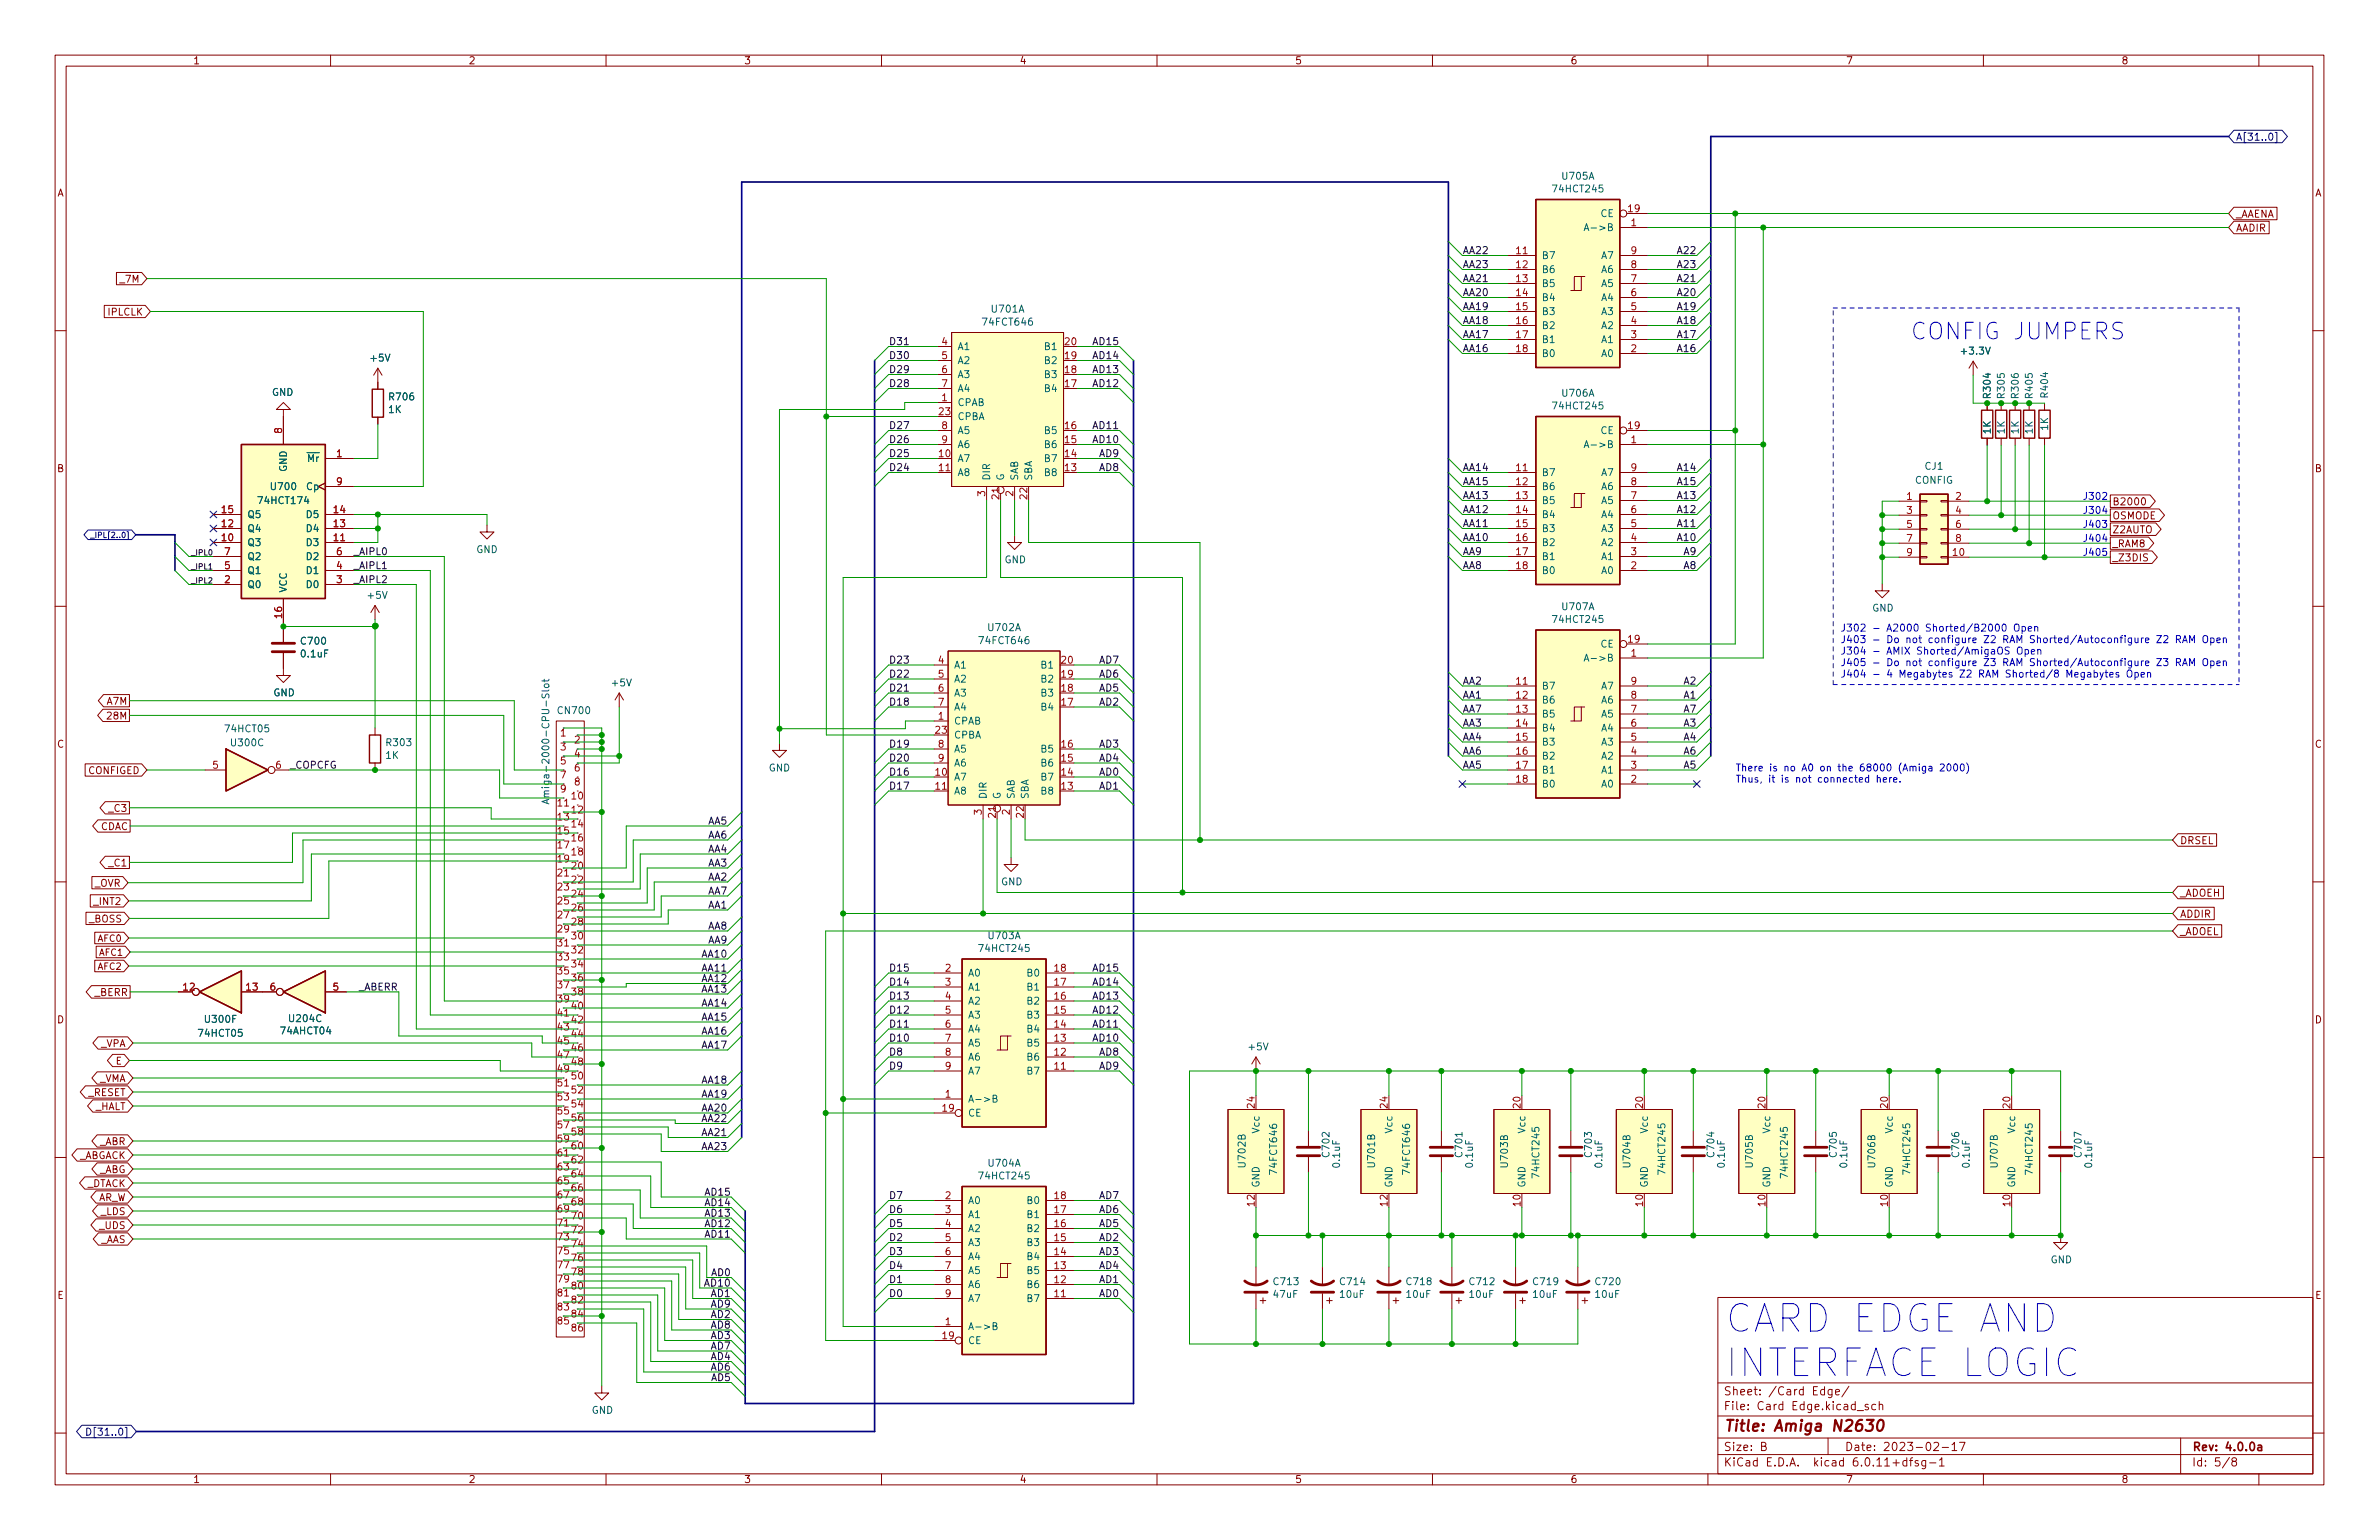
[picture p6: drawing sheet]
<svg xmlns="http://www.w3.org/2000/svg" width="432mm" height="279mm" viewBox="0 0 432 279" stroke-linecap="round" stroke-linejoin="round" font-family="sans-serif">
<defs><g id="words">
<g font-size="7" fill="#0000c2">
<text x="313.1" y="241.8">CARD EDGE AND</text>
<text x="313.1" y="249.8">INTERFACE LOGIC</text>
</g>
<text font-size="4.2" fill="#0000c2" x="346.7" y="61.6">CONFIG JUMPERS</text>
<g font-size="2.8" fill="#840000">
<text x="312.8" y="260.3">Title:</text>
<text x="322.1" y="260.3">Amiga</text>
<text x="332.9" y="260.3">N2630</text>
</g>
<g font-size="2.1" fill="#840000">
<text x="312.8" y="256.3">File:</text>
<text x="312.8" y="253.6">Sheet:</text>
<text x="319.2" y="256.3">Card</text>
<text x="321" y="253.6">/Card</text>
<text x="325.9" y="256.3">Edge.kicad_sch</text>
<text x="329" y="253.6">Edge/</text>
<text x="312.8" y="263.7">Size:</text>
<text x="319.5" y="263.7">B</text>
<text x="334.8" y="263.7">Date:</text>
<text x="341.8" y="263.7">2023-02-17</text>
<text x="397.8" y="263.7">Rev:</text>
<text x="403.9" y="263.7">4.0.0a</text>
<text x="312.8" y="266.5">KiCad</text>
<text x="320.5" y="266.5">E.D.A.</text>
<text x="329.4" y="266.5">kicad</text>
<text x="336.6" y="266.5">6.0.11+dfsg-1</text>
<text x="397.8" y="266.5">Id:</text>
<text x="401.9" y="266.5">5/8</text>
</g>
<g font-size="1.8" fill="#840000">
<text x="35" y="12">1</text>
<text x="85" y="12">2</text>
<text x="135" y="12">3</text>
<text x="185" y="12">4</text>
<text x="235" y="12">5</text>
<text x="285" y="12">6</text>
<text x="335" y="12">7</text>
<text x="385" y="12">8</text>
<text x="10.4" y="36">A</text>
<text x="405.8" y="39.9">_AAENA</text>
<text x="420.2" y="36">A</text>
<text x="405.8" y="42.4">AADIR</text>
<text x="21.6" y="51.7">_7M</text>
<text x="19.4" y="57.6">IPLCLK</text>
<text x="10.3" y="86">B</text>
<text x="420.1" y="86">B</text>
<text x="383.4" y="94.6">OSMODE</text>
<text x="383.4" y="92.1">B2000</text>
<text x="383.3" y="99.7">_RAM8</text>
<text x="383.4" y="97.1">Z2AUTO</text>
<text x="383.4" y="102.2">_Z3DIS</text>
<text x="19.2" y="130.9">28M</text>
<text x="19.3" y="128.2">A7M</text>
<text x="10.3" y="136">C</text>
<text x="101.6" y="134.4">1</text>
<text x="101.6" y="136.9">3</text>
<text x="104.1" y="135.6">2</text>
<text x="420.1" y="136">C</text>
<text x="15.9" y="140.8">CONFIGED</text>
<text x="101.6" y="139.5">5</text>
<text x="101.6" y="142">7</text>
<text x="104.1" y="138.2">4</text>
<text x="104.1" y="140.7">6</text>
<text x="104.1" y="143.3">8</text>
<text x="19.6" y="147.7">_C3</text>
<text x="100.9" y="147.1">11</text>
<text x="100.9" y="149.6">13</text>
<text x="101.6" y="144.5">9</text>
<text x="103.5" y="145.8">10</text>
<text x="103.5" y="148.3">12</text>
<text x="18.3" y="151">CDAC</text>
<text x="100.9" y="152.2">15</text>
<text x="100.9" y="154.7">17</text>
<text x="103.5" y="150.9">14</text>
<text x="103.5" y="153.4">16</text>
<text x="103.5" y="156">18</text>
<text x="395.6" y="153.5">DRSEL</text>
<text x="17.2" y="161.3">_OVR</text>
<text x="19.6" y="157.6">_C1</text>
<text x="100.9" y="157.2">19</text>
<text x="16.1" y="167.7">_BOSS</text>
<text x="16.9" y="164.6">_INT2</text>
<text x="103.5" y="163.6">24</text>
<text x="395.6" y="163.1">_ADOEH</text>
<text x="395.6" y="166.9">ADDIR</text>
<text x="395.6" y="170">_ADOEL</text>
<text x="103.5" y="176.3">34</text>
<text x="17.1" y="181.1">_BERR</text>
<text x="100.9" y="185.2">41</text>
<text x="103.5" y="183.9">40</text>
<text x="10.3" y="186">D</text>
<text x="18.3" y="190.3">_VPA</text>
<text x="100.9" y="187.7">43</text>
<text x="100.9" y="190.3">45</text>
<text x="103.5" y="186.4">42</text>
<text x="103.5" y="189">44</text>
<text x="103.5" y="191.5">46</text>
<text x="420.1" y="186">D</text>
<text x="18.1" y="196.7">_VMA</text>
<text x="20.9" y="193.5">E</text>
<text x="100.9" y="192.8">47</text>
<text x="100.9" y="195.3">49</text>
<text x="103.5" y="194.1">48</text>
<text x="16" y="199.2">_RESET</text>
<text x="17.3" y="201.8">_HALT</text>
<text x="103.5" y="201.7">54</text>
<text x="18.1" y="208.1">_ABR</text>
<text x="14.5" y="210.7">_ABGACK</text>
<text x="15.9" y="215.7">_DTACK</text>
<text x="18.1" y="213.2">_ABG</text>
<text x="103.5" y="214.4">64</text>
<text x="17.9" y="218.3">AR_W</text>
<text x="18.2" y="220.8">_LDS</text>
<text x="17.9" y="223.4">_UDS</text>
<text x="18.4" y="225.9">_AAS</text>
<text x="103.5" y="227.1">74</text>
<text x="10.3" y="236">E</text>
<text x="103.5" y="239.8">84</text>
<text x="420.1" y="236">E</text>
<text x="35" y="269.4">1</text>
<text x="85" y="269.4">2</text>
<text x="135" y="269.4">3</text>
<text x="185" y="269.4">4</text>
<text x="235" y="269.4">5</text>
<text x="285" y="269.4">6</text>
<text x="335" y="269.4">7</text>
<text x="385" y="269.4">8</text>
</g>
<g font-size="1.8" fill="#000084">
<text x="405.8" y="25.9">A[31..0]</text>
<text x="15.4" y="260.9">D[31..0]</text>
</g>
<g font-size="1.8" fill="#006464">
<text x="281.5" y="35.3">74HCT245</text>
<text x="283.3" y="33">U705A</text>
<text x="290.4" y="39.8">CE</text>
<text x="279.8" y="47.4">B7</text>
<text x="287.3" y="42.3">A-&gt;B</text>
<text x="290.5" y="47.4">A7</text>
<text x="279.8" y="49.9">B6</text>
<text x="279.8" y="52.5">B5</text>
<text x="290.5" y="52.5">A5</text>
<text x="290.5" y="49.9">A6</text>
<text x="178" y="59.5">74FCT646</text>
<text x="179.7" y="57.1">U701A</text>
<text x="279.8" y="55">B4</text>
<text x="279.8" y="57.5">B3</text>
<text x="290.5" y="57.5">A3</text>
<text x="290.5" y="55">A4</text>
<text x="66.9" y="66">+5V</text>
<text x="173.7" y="63.9">A1</text>
<text x="189.4" y="63.9">B1</text>
<text x="279.8" y="60.1">B2</text>
<text x="279.8" y="62.6">B1</text>
<text x="279.8" y="65.2">B0</text>
<text x="290.5" y="65.2">A0</text>
<text x="290.5" y="62.6">A1</text>
<text x="290.5" y="60.1">A2</text>
<text x="355.6" y="64.7">+3.3V</text>
<text x="173.7" y="66.4">A2</text>
<text x="173.7" y="69">A3</text>
<text x="173.7" y="71.5">A4</text>
<text x="189.4" y="71.5">B4</text>
<text x="189.4" y="69">B3</text>
<text x="189.4" y="66.4">B2</text>
<text x="49.3" y="72.2">GND</text>
<text x="70.4" y="73">R706</text>
<text x="70.4" y="75.3">1K</text>
<text x="173.7" y="74">CPAB</text>
<text x="173.7" y="76.6">CPBA</text>
<text x="281.5" y="74.7">74HCT245</text>
<text x="283.3" y="72.3">U706A</text>
<text x="361.7" y="72.5" transform="rotate(-90 361.7 72.5)">R304</text>
<text x="364.2" y="72.5" transform="rotate(-90 364.2 72.5)">R305</text>
<text x="366.8" y="72.5" transform="rotate(-90 366.8 72.5)">R306</text>
<text x="369.3" y="72.5" transform="rotate(-90 369.3 72.5)">R405</text>
<text x="372.1" y="72.4" transform="rotate(-90 372.1 72.4)">R404</text>
<text x="173.7" y="79.1">A5</text>
<text x="173.7" y="81.7">A6</text>
<text x="189.4" y="81.7">B6</text>
<text x="189.4" y="79.1">B5</text>
<text x="287.3" y="81.7">A-&gt;B</text>
<text x="290.4" y="79.1">CE</text>
<text x="361.7" y="78.9" transform="rotate(-90 361.7 78.9)">1K</text>
<text x="364.2" y="78.9" transform="rotate(-90 364.2 78.9)">1K</text>
<text x="366.8" y="78.9" transform="rotate(-90 366.8 78.9)">1K</text>
<text x="369.3" y="78.9" transform="rotate(-90 369.3 78.9)">1K</text>
<text x="372.1" y="78.2" transform="rotate(-90 372.1 78.2)">1K</text>
<text x="48.9" y="89.3">U700</text>
<text x="52.5" y="85.7" transform="rotate(-90 52.5 85.7)">GND</text>
<text x="55.5" y="89.3">Cp</text>
<text x="55.6" y="84.2">~{Mr}</text>
<text x="173.7" y="84.2">A7</text>
<text x="173.7" y="86.7">A8</text>
<text x="180.1" y="87.2" transform="rotate(-90 180.1 87.2)">DIR</text>
<text x="182.6" y="87.2" transform="rotate(-90 182.6 87.2)">G</text>
<text x="185.2" y="87.2" transform="rotate(-90 185.2 87.2)">SAB</text>
<text x="187.7" y="87.2" transform="rotate(-90 187.7 87.2)">SBA</text>
<text x="189.4" y="86.7">B8</text>
<text x="189.4" y="84.2">B7</text>
<text x="279.8" y="86.7">B7</text>
<text x="279.8" y="89.3">B6</text>
<text x="290.5" y="89.3">A6</text>
<text x="290.5" y="86.7">A7</text>
<text x="347.5" y="88.1">CONFIG</text>
<text x="349.2" y="85.6">CJ1</text>
<text x="44.8" y="94.4">Q5</text>
<text x="46.6" y="91.8">74HCT174</text>
<text x="55.4" y="94.4">D5</text>
<text x="279.8" y="91.8">B5</text>
<text x="279.8" y="94.4">B4</text>
<text x="290.5" y="94.4">A4</text>
<text x="290.5" y="91.8">A5</text>
<text x="44.8" y="99.4">Q3</text>
<text x="44.8" y="96.9">Q4</text>
<text x="44.8" y="102">Q2</text>
<text x="55.4" y="99.4">D3</text>
<text x="55.4" y="96.9">D4</text>
<text x="55.4" y="102">D2</text>
<text x="86.4" y="100.7">GND</text>
<text x="279.8" y="96.9">B3</text>
<text x="279.8" y="99.4">B2</text>
<text x="279.8" y="102">B1</text>
<text x="290.5" y="102">A1</text>
<text x="290.5" y="99.4">A2</text>
<text x="290.5" y="96.9">A3</text>
<text x="44.8" y="107.1">Q0</text>
<text x="44.8" y="104.5">Q1</text>
<text x="52.5" y="107.6" transform="rotate(-90 52.5 107.6)">VCC</text>
<text x="55.4" y="107.1">D0</text>
<text x="55.4" y="104.5">D1</text>
<text x="182.3" y="102.6">GND</text>
<text x="279.8" y="104.5">B0</text>
<text x="290.5" y="104.5">A0</text>
<text x="66.4" y="109">+5V</text>
<text x="281.5" y="113.4">74HCT245</text>
<text x="283.3" y="111.1">U707A</text>
<text x="339.7" y="111.3">GND</text>
<text x="54.4" y="117.3">C700</text>
<text x="54.4" y="119.6">0.1uF</text>
<text x="177.4" y="117.2">74FCT646</text>
<text x="179.1" y="114.9">U702A</text>
<text x="290.4" y="117.9">CE</text>
<text x="110.8" y="124.9">+5V</text>
<text x="173.1" y="121.7">A1</text>
<text x="173.1" y="124.2">A2</text>
<text x="188.8" y="124.2">B2</text>
<text x="188.8" y="121.7">B1</text>
<text x="279.8" y="125.5">B7</text>
<text x="287.3" y="120.4">A-&gt;B</text>
<text x="290.5" y="125.5">A7</text>
<text x="49.6" y="126.7">GND</text>
<text x="101" y="129.9">CN700</text>
<text x="173.1" y="131.8">CPAB</text>
<text x="173.1" y="126.8">A3</text>
<text x="173.1" y="129.3">A4</text>
<text x="188.8" y="129.3">B4</text>
<text x="188.8" y="126.8">B3</text>
<text x="279.8" y="128">B6</text>
<text x="279.8" y="130.6">B5</text>
<text x="290.5" y="130.6">A5</text>
<text x="290.5" y="128">A6</text>
<text x="40.6" y="133.2">74HCT05</text>
<text x="41.6" y="135.8">U300C</text>
<text x="69.9" y="135.7">R303</text>
<text x="173.1" y="134.4">CPBA</text>
<text x="173.1" y="136.9">A5</text>
<text x="188.8" y="136.9">B5</text>
<text x="279.8" y="133.1">B4</text>
<text x="279.8" y="135.6">B3</text>
<text x="290.5" y="135.6">A3</text>
<text x="290.5" y="133.1">A4</text>
<text x="69.9" y="138.1">1K</text>
<text x="139.5" y="140.3">GND</text>
<text x="173.1" y="142">A7</text>
<text x="173.1" y="139.5">A6</text>
<text x="188.8" y="142">B7</text>
<text x="188.8" y="139.5">B6</text>
<text x="279.8" y="138.2">B2</text>
<text x="279.8" y="140.7">B1</text>
<text x="279.8" y="143.3">B0</text>
<text x="290.5" y="143.3">A0</text>
<text x="290.5" y="140.7">A1</text>
<text x="290.5" y="138.2">A2</text>
<text x="100.1" y="146" transform="rotate(-90 100.1 146)">Amiga-2000-CPU-Slot</text>
<text x="173.1" y="144.5">A8</text>
<text x="179.5" y="145" transform="rotate(-90 179.5 145)">DIR</text>
<text x="182" y="145" transform="rotate(-90 182 145)">G</text>
<text x="184.5" y="145" transform="rotate(-90 184.5 145)">SAB</text>
<text x="187.1" y="145" transform="rotate(-90 187.1 145)">SBA</text>
<text x="188.8" y="144.5">B8</text>
<text x="181.6" y="161">GND</text>
<text x="177.4" y="173.1">74HCT245</text>
<text x="179.1" y="170.8">U703A</text>
<text x="175.6" y="177.6">A0</text>
<text x="186.2" y="177.6">B0</text>
<text x="36.9" y="185.9">U300F</text>
<text x="52.2" y="185.8">U204C</text>
<text x="175.6" y="180.1">A1</text>
<text x="175.6" y="182.6">A2</text>
<text x="175.6" y="185.2">A3</text>
<text x="186.2" y="185.2">B3</text>
<text x="186.2" y="182.6">B2</text>
<text x="186.2" y="180.1">B1</text>
<text x="35.7" y="188.5">74HCT05</text>
<text x="50.7" y="188">74AHCT04</text>
<text x="175.6" y="187.7">A4</text>
<text x="175.6" y="190.3">A5</text>
<text x="186.2" y="190.3">B5</text>
<text x="186.2" y="187.7">B4</text>
<text x="226.3" y="190.9">+5V</text>
<text x="175.6" y="192.8">A6</text>
<text x="175.6" y="195.3">A7</text>
<text x="186.2" y="195.3">B7</text>
<text x="186.2" y="192.8">B6</text>
<text x="175.6" y="200.4">A-&gt;B</text>
<text x="175.6" y="203">CE</text>
<text x="229" y="205.7" transform="rotate(-90 229 205.7)">Vcc</text>
<text x="253.1" y="205.7" transform="rotate(-90 253.1 205.7)">Vcc</text>
<text x="277.2" y="205.7" transform="rotate(-90 277.2 205.7)">Vcc</text>
<text x="299.5" y="205.7" transform="rotate(-90 299.5 205.7)">Vcc</text>
<text x="321.7" y="205.7" transform="rotate(-90 321.7 205.7)">Vcc</text>
<text x="343.9" y="205.7" transform="rotate(-90 343.9 205.7)">Vcc</text>
<text x="366.1" y="205.7" transform="rotate(-90 366.1 205.7)">Vcc</text>
<text x="177.4" y="214.4">74HCT245</text>
<text x="179.1" y="212">U704A</text>
<text x="226.5" y="212.1" transform="rotate(-90 226.5 212.1)">U702B</text>
<text x="229" y="215.5" transform="rotate(-90 229 215.5)">GND</text>
<text x="232.2" y="213.4" transform="rotate(-90 232.2 213.4)">74FCT646</text>
<text x="241.7" y="210.2" transform="rotate(-90 241.7 210.2)">C702</text>
<text x="243.6" y="212.1" transform="rotate(-90 243.6 212.1)">0.1uF</text>
<text x="250" y="212.1" transform="rotate(-90 250 212.1)">U701B</text>
<text x="253.1" y="215.5" transform="rotate(-90 253.1 215.5)">GND</text>
<text x="256.3" y="213.4" transform="rotate(-90 256.3 213.4)">74FCT646</text>
<text x="265.8" y="210.2" transform="rotate(-90 265.8 210.2)">C701</text>
<text x="267.7" y="212.1" transform="rotate(-90 267.7 212.1)">0.1uF</text>
<text x="274.1" y="212.1" transform="rotate(-90 274.1 212.1)">U703B</text>
<text x="277.2" y="215.5" transform="rotate(-90 277.2 215.5)">GND</text>
<text x="279.8" y="214" transform="rotate(-90 279.8 214)">74HCT245</text>
<text x="289.3" y="210.2" transform="rotate(-90 289.3 210.2)">C703</text>
<text x="291.2" y="212.1" transform="rotate(-90 291.2 212.1)">0.1uF</text>
<text x="296.3" y="212.1" transform="rotate(-90 296.3 212.1)">U704B</text>
<text x="299.5" y="215.5" transform="rotate(-90 299.5 215.5)">GND</text>
<text x="302.6" y="213.4" transform="rotate(-90 302.6 213.4)">74HCT245</text>
<text x="311.5" y="210.2" transform="rotate(-90 311.5 210.2)">C704</text>
<text x="313.4" y="212.1" transform="rotate(-90 313.4 212.1)">0.1uF</text>
<text x="318.5" y="212.1" transform="rotate(-90 318.5 212.1)">U705B</text>
<text x="321.7" y="215.5" transform="rotate(-90 321.7 215.5)">GND</text>
<text x="324.9" y="214" transform="rotate(-90 324.9 214)">74HCT245</text>
<text x="333.8" y="210.2" transform="rotate(-90 333.8 210.2)">C705</text>
<text x="335.7" y="212.1" transform="rotate(-90 335.7 212.1)">0.1uF</text>
<text x="340.7" y="212.1" transform="rotate(-90 340.7 212.1)">U706B</text>
<text x="343.9" y="215.5" transform="rotate(-90 343.9 215.5)">GND</text>
<text x="347.1" y="213.4" transform="rotate(-90 347.1 213.4)">74HCT245</text>
<text x="356" y="210.2" transform="rotate(-90 356 210.2)">C706</text>
<text x="357.9" y="212.1" transform="rotate(-90 357.9 212.1)">0.1uF</text>
<text x="363" y="212.1" transform="rotate(-90 363 212.1)">U707B</text>
<text x="366.1" y="215.5" transform="rotate(-90 366.1 215.5)">GND</text>
<text x="369.3" y="213.4" transform="rotate(-90 369.3 213.4)">74HCT245</text>
<text x="378.2" y="210.2" transform="rotate(-90 378.2 210.2)">C707</text>
<text x="380.1" y="212.1" transform="rotate(-90 380.1 212.1)">0.1uF</text>
<text x="175.6" y="218.8">A0</text>
<text x="175.6" y="221.4">A1</text>
<text x="186.2" y="221.4">B1</text>
<text x="186.2" y="218.8">B0</text>
<text x="175.6" y="223.9">A2</text>
<text x="175.6" y="226.4">A3</text>
<text x="186.2" y="226.4">B3</text>
<text x="186.2" y="223.9">B2</text>
<text x="175.6" y="229">A4</text>
<text x="175.6" y="231.5">A5</text>
<text x="186.2" y="231.5">B5</text>
<text x="186.2" y="229">B4</text>
<text x="230.9" y="233.5">C713</text>
<text x="243" y="233.5">C714</text>
<text x="255" y="233.5">C718</text>
<text x="266.4" y="233.5">C712</text>
<text x="278" y="233.5">C719</text>
<text x="289.3" y="233.5">C720</text>
<text x="372.1" y="229.6">GND</text>
<text x="175.6" y="234.1">A6</text>
<text x="175.6" y="236.6">A7</text>
<text x="186.2" y="236.6">B7</text>
<text x="186.2" y="234.1">B6</text>
<text x="230.9" y="235.8">47uF</text>
<text x="243" y="235.8">10uF</text>
<text x="255" y="235.8">10uF</text>
<text x="266.4" y="235.8">10uF</text>
<text x="278" y="235.8">10uF</text>
<text x="289.3" y="235.8">10uF</text>
<text x="175.6" y="241.7">A-&gt;B</text>
<text x="175.6" y="244.2">CE</text>
<text x="107.3" y="256.9">GND</text>
</g>
<g font-size="1.8" fill="#a90000">
<text x="295.3" y="38.5">19</text>
<text x="295.9" y="41">1</text>
<text x="274.9" y="46.1">11</text>
<text x="295.9" y="46.1">9</text>
<text x="274.9" y="48.6">12</text>
<text x="274.9" y="51.2">13</text>
<text x="274.9" y="53.7">14</text>
<text x="295.9" y="53.7">6</text>
<text x="295.9" y="51.2">7</text>
<text x="295.9" y="48.6">8</text>
<text x="274.9" y="56.3">15</text>
<text x="274.9" y="58.8">16</text>
<text x="295.9" y="58.8">4</text>
<text x="295.9" y="56.3">5</text>
<text x="170.8" y="62.6">4</text>
<text x="170.8" y="65.2">5</text>
<text x="193" y="65.2">19</text>
<text x="193" y="62.6">20</text>
<text x="274.9" y="61.3">17</text>
<text x="274.9" y="63.9">18</text>
<text x="295.9" y="63.9">2</text>
<text x="295.9" y="61.3">3</text>
<text x="170.8" y="67.7">6</text>
<text x="170.8" y="70.2">7</text>
<text x="193" y="70.2">17</text>
<text x="193" y="67.7">18</text>
<text x="170.2" y="75.3">23</text>
<text x="170.8" y="72.8">1</text>
<text x="170.8" y="77.9">8</text>
<text x="193" y="77.9">16</text>
<text x="295.3" y="77.9">19</text>
<text x="51.2" y="78.8" transform="rotate(-90 51.2 78.8)">8</text>
<text x="60.9" y="82.9">1</text>
<text x="170.2" y="82.9">10</text>
<text x="170.8" y="80.4">9</text>
<text x="193" y="82.9">14</text>
<text x="193" y="80.4">15</text>
<text x="295.9" y="80.4">1</text>
<text x="60.9" y="88">9</text>
<text x="170.2" y="85.5">11</text>
<text x="193" y="85.5">13</text>
<text x="274.9" y="85.5">11</text>
<text x="274.9" y="88">12</text>
<text x="295.9" y="88">8</text>
<text x="295.9" y="85.5">9</text>
<text x="40" y="95.6">12</text>
<text x="40" y="93.1">15</text>
<text x="60.3" y="95.6">13</text>
<text x="60.3" y="93.1">14</text>
<text x="178.8" y="90.2" transform="rotate(-90 178.8 90.2)">3</text>
<text x="181.4" y="90.8" transform="rotate(-90 181.4 90.8)">21</text>
<text x="183.9" y="90.2" transform="rotate(-90 183.9 90.2)">2</text>
<text x="186.4" y="90.8" transform="rotate(-90 186.4 90.8)">22</text>
<text x="274.9" y="90.6">13</text>
<text x="274.9" y="93.1">14</text>
<text x="274.9" y="95.6">15</text>
<text x="295.9" y="95.6">5</text>
<text x="295.9" y="93.1">6</text>
<text x="295.9" y="90.6">7</text>
<text x="345.9" y="90.7">1</text>
<text x="345.9" y="93.2">3</text>
<text x="345.9" y="95.8">5</text>
<text x="354.8" y="90.7">2</text>
<text x="354.8" y="93.2">4</text>
<text x="354.8" y="95.8">6</text>
<text x="40" y="98.2">10</text>
<text x="40.6" y="100.7">7</text>
<text x="60.3" y="98.2">11</text>
<text x="60.9" y="100.7">6</text>
<text x="274.9" y="98.2">16</text>
<text x="274.9" y="100.7">17</text>
<text x="295.9" y="100.7">3</text>
<text x="295.9" y="98.2">4</text>
<text x="345.9" y="98.3">7</text>
<text x="345.9" y="100.8">9</text>
<text x="354.2" y="100.8">10</text>
<text x="354.8" y="98.3">8</text>
<text x="40.6" y="105.8">2</text>
<text x="40.6" y="103.3">5</text>
<text x="60.9" y="105.8">3</text>
<text x="60.9" y="103.3">4</text>
<text x="274.9" y="103.3">18</text>
<text x="295.9" y="103.3">2</text>
<text x="51.2" y="112.4" transform="rotate(-90 51.2 112.4)">16</text>
<text x="295.3" y="116.6">19</text>
<text x="295.9" y="119.1">1</text>
<text x="170.1" y="120.4">4</text>
<text x="170.1" y="122.9">5</text>
<text x="170.1" y="125.5">6</text>
<text x="192.4" y="125.5">18</text>
<text x="192.4" y="122.9">19</text>
<text x="192.4" y="120.4">20</text>
<text x="274.9" y="124.2">11</text>
<text x="295.9" y="124.2">9</text>
<text x="170.1" y="130.6">1</text>
<text x="170.1" y="128">7</text>
<text x="192.4" y="128">17</text>
<text x="274.9" y="126.7">12</text>
<text x="274.9" y="129.3">13</text>
<text x="274.9" y="131.8">14</text>
<text x="295.9" y="131.8">6</text>
<text x="295.9" y="129.3">7</text>
<text x="295.9" y="126.7">8</text>
<text x="169.5" y="133.1">23</text>
<text x="170.1" y="135.6">8</text>
<text x="192.4" y="135.6">16</text>
<text x="274.9" y="134.4">15</text>
<text x="274.9" y="136.9">16</text>
<text x="295.9" y="136.9">4</text>
<text x="295.9" y="134.4">5</text>
<text x="38.4" y="139.4">5</text>
<text x="49.9" y="139.4">6</text>
<text x="169.5" y="140.7">10</text>
<text x="169.5" y="143.3">11</text>
<text x="170.1" y="138.2">9</text>
<text x="192.4" y="143.3">13</text>
<text x="192.4" y="140.7">14</text>
<text x="192.4" y="138.2">15</text>
<text x="274.9" y="139.4">17</text>
<text x="274.9" y="142">18</text>
<text x="295.9" y="142">2</text>
<text x="295.9" y="139.4">3</text>
<text x="178.2" y="148" transform="rotate(-90 178.2 148)">3</text>
<text x="180.7" y="148.6" transform="rotate(-90 180.7 148.6)">21</text>
<text x="183.3" y="148" transform="rotate(-90 183.3 148)">2</text>
<text x="185.8" y="148.6" transform="rotate(-90 185.8 148.6)">22</text>
<text x="33" y="179.7">12</text>
<text x="44.4" y="179.7">13</text>
<text x="48.8" y="179.7">6</text>
<text x="60.3" y="179.7">5</text>
<text x="171.4" y="176.3">2</text>
<text x="171.4" y="178.8">3</text>
<text x="191.1" y="178.8">17</text>
<text x="191.1" y="176.3">18</text>
<text x="171.4" y="181.4">4</text>
<text x="171.4" y="183.9">5</text>
<text x="191.1" y="183.9">15</text>
<text x="191.1" y="181.4">16</text>
<text x="171.4" y="186.4">6</text>
<text x="171.4" y="189">7</text>
<text x="171.4" y="191.5">8</text>
<text x="191.1" y="191.5">12</text>
<text x="191.1" y="189">13</text>
<text x="191.1" y="186.4">14</text>
<text x="171.4" y="194.1">9</text>
<text x="191.1" y="194.1">11</text>
<text x="170.8" y="201.7">19</text>
<text x="171.4" y="199.1">1</text>
<text x="227.7" y="201.3" transform="rotate(-90 227.7 201.3)">24</text>
<text x="251.8" y="201.3" transform="rotate(-90 251.8 201.3)">24</text>
<text x="276" y="201.3" transform="rotate(-90 276 201.3)">20</text>
<text x="298.2" y="201.3" transform="rotate(-90 298.2 201.3)">20</text>
<text x="320.4" y="201.3" transform="rotate(-90 320.4 201.3)">20</text>
<text x="342.6" y="201.3" transform="rotate(-90 342.6 201.3)">20</text>
<text x="364.9" y="201.3" transform="rotate(-90 364.9 201.3)">20</text>
<text x="171.4" y="217.6">2</text>
<text x="171.4" y="220.1">3</text>
<text x="191.1" y="220.1">17</text>
<text x="191.1" y="217.6">18</text>
<text x="227.7" y="219.1" transform="rotate(-90 227.7 219.1)">12</text>
<text x="251.8" y="219.1" transform="rotate(-90 251.8 219.1)">12</text>
<text x="276" y="219.1" transform="rotate(-90 276 219.1)">10</text>
<text x="298.2" y="219.1" transform="rotate(-90 298.2 219.1)">10</text>
<text x="320.4" y="219.1" transform="rotate(-90 320.4 219.1)">10</text>
<text x="342.6" y="219.1" transform="rotate(-90 342.6 219.1)">10</text>
<text x="364.9" y="219.1" transform="rotate(-90 364.9 219.1)">10</text>
<text x="171.4" y="222.6">4</text>
<text x="171.4" y="225.2">5</text>
<text x="171.4" y="227.7">6</text>
<text x="191.1" y="227.7">14</text>
<text x="191.1" y="225.2">15</text>
<text x="191.1" y="222.6">16</text>
<text x="171.4" y="230.3">7</text>
<text x="171.4" y="232.8">8</text>
<text x="191.1" y="232.8">12</text>
<text x="191.1" y="230.3">13</text>
<text x="171.4" y="235.3">9</text>
<text x="191.1" y="235.3">11</text>
<text x="170.8" y="243">19</text>
<text x="171.4" y="240.4">1</text>
</g>
<g font-size="1.8" fill="#0f0f0f">
<text x="265.4" y="46.1">AA22</text>
<text x="304.2" y="46.1">A22</text>
<text x="265.4" y="48.6">AA23</text>
<text x="265.4" y="51.2">AA21</text>
<text x="265.4" y="53.7">AA20</text>
<text x="304.2" y="53.7">A20</text>
<text x="304.2" y="48.6">A23</text>
<text x="304.2" y="51.2">A21</text>
<text x="265.4" y="56.2">AA19</text>
<text x="265.4" y="58.8">AA18</text>
<text x="304.2" y="56.2">A19</text>
<text x="304.2" y="58.8">A18</text>
<text x="161.3" y="65.1">D30</text>
<text x="161.3" y="62.6">D31</text>
<text x="198.2" y="62.6">AD15</text>
<text x="198.2" y="65.1">AD14</text>
<text x="265.4" y="61.3">AA17</text>
<text x="265.4" y="63.9">AA16</text>
<text x="304.2" y="63.9">A16</text>
<text x="304.2" y="61.3">A17</text>
<text x="161.3" y="67.7">D29</text>
<text x="161.3" y="70.2">D28</text>
<text x="198.2" y="67.7">AD13</text>
<text x="198.2" y="70.2">AD12</text>
<text x="161.3" y="77.8">D27</text>
<text x="198.2" y="77.8">AD11</text>
<text x="161.3" y="82.9">D25</text>
<text x="161.3" y="80.4">D26</text>
<text x="198.2" y="80.4">AD10</text>
<text x="199.4" y="82.9">AD9</text>
<text x="161.3" y="85.5">D24</text>
<text x="199.4" y="85.5">AD8</text>
<text x="265.4" y="88">AA15</text>
<text x="265.4" y="85.5">AA14</text>
<text x="304.2" y="88">A15</text>
<text x="304.2" y="85.5">A14</text>
<text x="265.4" y="93.1">AA12</text>
<text x="265.4" y="90.5">AA13</text>
<text x="265.4" y="95.6">AA11</text>
<text x="304.2" y="95.6">A11</text>
<text x="304.2" y="93.1">A12</text>
<text x="304.2" y="90.5">A13</text>
<text x="64.1" y="100.7">_AIPL0</text>
<text x="265.4" y="100.7">AA9</text>
<text x="265.4" y="98.2">AA10</text>
<text x="304.2" y="98.2">A10</text>
<text x="305.5" y="100.7">A9</text>
<text x="64.1" y="105.8">_AIPL2</text>
<text x="64.1" y="103.2">_AIPL1</text>
<text x="265.4" y="103.2">AA8</text>
<text x="305.5" y="103.2">A8</text>
<text x="161.3" y="125.5">D21</text>
<text x="161.3" y="120.4">D23</text>
<text x="161.3" y="122.9">D22</text>
<text x="199.4" y="122.9">AD6</text>
<text x="199.4" y="125.5">AD5</text>
<text x="199.4" y="120.4">AD7</text>
<text x="265.4" y="124.2">AA2</text>
<text x="305.5" y="124.2">A2</text>
<text x="161.3" y="128">D18</text>
<text x="199.4" y="128">AD2</text>
<text x="265.4" y="129.3">AA7</text>
<text x="265.4" y="131.8">AA3</text>
<text x="265.4" y="126.7">AA1</text>
<text x="305.5" y="131.8">A3</text>
<text x="305.5" y="129.3">A7</text>
<text x="305.5" y="126.7">A1</text>
<text x="161.3" y="135.6">D19</text>
<text x="199.4" y="135.6">AD3</text>
<text x="265.4" y="134.4">AA4</text>
<text x="265.4" y="136.9">AA6</text>
<text x="305.5" y="134.4">A4</text>
<text x="305.5" y="136.9">A6</text>
<text x="52.6" y="139.4">_COPCFG</text>
<text x="161.3" y="138.2">D20</text>
<text x="161.3" y="140.7">D16</text>
<text x="161.3" y="143.2">D17</text>
<text x="199.4" y="138.2">AD4</text>
<text x="199.4" y="143.2">AD1</text>
<text x="199.4" y="140.7">AD0</text>
<text x="265.4" y="139.4">AA5</text>
<text x="305.5" y="139.4">A5</text>
<text x="128.5" y="149.6">AA5</text>
<text x="128.5" y="154.7">AA4</text>
<text x="128.5" y="152.1">AA6</text>
<text x="128.5" y="159.8">AA2</text>
<text x="128.5" y="157.2">AA3</text>
<text x="128.5" y="162.3">AA7</text>
<text x="128.5" y="164.8">AA1</text>
<text x="127.2" y="173.7">AA10</text>
<text x="128.5" y="168.6">AA8</text>
<text x="128.5" y="171.2">AA9</text>
<text x="65.1" y="179.7">_ABERR</text>
<text x="127.2" y="178.2">AA12</text>
<text x="127.2" y="176.3">AA11</text>
<text x="161.3" y="178.8">D14</text>
<text x="161.3" y="176.3">D15</text>
<text x="198.2" y="178.8">AD14</text>
<text x="198.2" y="176.3">AD15</text>
<text x="127.2" y="180.1">AA13</text>
<text x="127.2" y="182.6">AA14</text>
<text x="127.2" y="185.2">AA15</text>
<text x="161.3" y="181.3">D13</text>
<text x="161.3" y="183.9">D12</text>
<text x="198.2" y="181.3">AD13</text>
<text x="198.2" y="183.9">AD12</text>
<text x="127.2" y="187.7">AA16</text>
<text x="127.2" y="190.2">AA17</text>
<text x="161.3" y="189">D10</text>
<text x="161.3" y="186.4">D11</text>
<text x="161.3" y="191.5">D8</text>
<text x="198.2" y="186.4">AD11</text>
<text x="198.2" y="189">AD10</text>
<text x="199.4" y="191.5">AD8</text>
<text x="127.2" y="196.6">AA18</text>
<text x="161.3" y="194">D9</text>
<text x="199.4" y="194">AD9</text>
<text x="127.2" y="203.6">AA22</text>
<text x="127.2" y="199.1">AA19</text>
<text x="127.2" y="201.7">AA20</text>
<text x="127.2" y="206.1">AA21</text>
<text x="127.2" y="208.6">AA23</text>
<text x="127.8" y="220.7">AD13</text>
<text x="127.8" y="218.8">AD14</text>
<text x="127.8" y="216.9">AD15</text>
<text x="161.3" y="220.1">D6</text>
<text x="161.3" y="217.5">D7</text>
<text x="199.4" y="217.5">AD7</text>
<text x="199.4" y="220.1">AD6</text>
<text x="127.8" y="222.6">AD12</text>
<text x="127.8" y="224.5">AD11</text>
<text x="161.3" y="227.7">D3</text>
<text x="161.3" y="222.6">D5</text>
<text x="161.3" y="225.2">D2</text>
<text x="199.4" y="225.2">AD2</text>
<text x="199.4" y="222.6">AD5</text>
<text x="199.4" y="227.7">AD3</text>
<text x="127.7" y="233.4">AD10</text>
<text x="129" y="231.5">AD0</text>
<text x="161.3" y="230.2">D4</text>
<text x="161.3" y="232.8">D1</text>
<text x="199.4" y="232.8">AD1</text>
<text x="199.4" y="230.2">AD4</text>
<text x="128.9" y="237.2">AD9</text>
<text x="128.9" y="235.3">AD1</text>
<text x="128.9" y="239.1">AD2</text>
<text x="161.3" y="235.3">D0</text>
<text x="199.4" y="235.3">AD0</text>
<text x="128.9" y="241">AD8</text>
<text x="128.9" y="244.8">AD7</text>
<text x="128.9" y="242.9">AD3</text>
<text x="128.9" y="246.7">AD4</text>
<text x="128.9" y="248.7">AD6</text>
<text x="129" y="250.6">AD5</text>
</g>
<g font-size="1.8" fill="#0000c2">
<text x="378" y="95.8">J403</text>
<text x="378" y="93.2">J304</text>
<text x="378" y="90.7">J302</text>
<text x="378" y="98.3">J404</text>
<text x="378" y="100.8">J405</text>
<text x="334" y="114.6">J302</text>
<text x="334" y="116.7">J403</text>
<text x="334" y="118.8">J304</text>
<text x="342.6" y="114.6">A2000</text>
<text x="342.6" y="116.7">Do</text>
<text x="342.6" y="118.8">AMIX Shorted/AmigaOS</text>
<text x="346.2" y="116.7">not</text>
<text x="349.8" y="114.6">Shorted/B2000</text>
<text x="350.4" y="116.7">configure</text>
<text x="360.6" y="116.7">Z2</text>
<text x="364.2" y="116.7">RAM Shorted/Autoconfigure</text>
<text x="365.9" y="114.6">Open</text>
<text x="366.4" y="118.8">Open</text>
<text x="396" y="116.7">RAM Open</text>
<text x="334" y="120.8">J405</text>
<text x="334" y="122.9">J404</text>
<text x="342.6" y="120.8">Do</text>
<text x="342.6" y="122.9">4</text>
<text x="345" y="122.9">Megabytes</text>
<text x="346.2" y="120.8">not</text>
<text x="350.4" y="120.8">configure</text>
<text x="356.1" y="122.9">Z2</text>
<text x="359.7" y="122.9">RAM Shorted/8</text>
<text x="360.6" y="120.8">Z3</text>
<text x="364.2" y="120.8">RAM Shorted/Autoconfigure</text>
<text x="375.9" y="122.9">Megabytes</text>
<text x="387" y="122.9">Open</text>
<text x="396" y="120.8">RAM Open</text>
<text x="315" y="139.9">There</text>
<text x="315" y="142">Thus,</text>
<text x="321" y="142">it</text>
<text x="321.2" y="139.9">is</text>
<text x="323.4" y="142">is</text>
<text x="323.9" y="139.9">no</text>
<text x="326.2" y="142">not</text>
<text x="327.3" y="139.9">A0</text>
<text x="330.3" y="142">connected</text>
<text x="330.7" y="139.9">on</text>
<text x="334.2" y="139.9">the</text>
<text x="338.3" y="139.9">68000</text>
<text x="341.1" y="142">here.</text>
<text x="345.4" y="139.9">(Amiga</text>
<text x="353.1" y="139.9">2000)</text>
</g>
<g font-size="1.7" fill="#840000">
<text x="17.6" y="171.2">AFC0</text>
<text x="17.9" y="173.8">AFC1</text>
<text x="17.6" y="176.3">AFC2</text>
</g>
<text font-size="1.4" fill="#000084" x="16.3" y="97.9">_IPL[2..0]</text>
<g font-size="1.4" fill="#0f0f0f">
<text x="34.6" y="100.8">_IPL0</text>
<text x="34.6" y="105.8">_IPL2</text>
<text x="34.6" y="103.3">_IPL1</text>
</g>
</g></defs>
<g fill="none" stroke="#840000" stroke-width=".18">
<path d="M10 10h411.8v259.4h-411.8zM12 12h407.8v255.4h-407.8zM60 10v2M110 10v2M160 10v2M210 10v2M260 10v2M310 10v2M360 10v2M410 10v2M295.3 38.7h3.8M405.5 37.6h7.8v2.3h-7.8l-1-1.2z"/>
<path d="M10 60h2M18.9 55.4h7.5l.9 1.1-.9 1.1h-7.5zM21.1 49.4h4.6l1 1.1-1 1.2h-4.6zM273.7 46.4h5.1M273.7 48.9h5.1M273.7 51.4h5.1M273.7 54h5.1M273.7 56.5h5.1M273.7 59.1h5.1M287 50.2v2.5h-1.3M287.7 50.2h-2v2.5h-.6M294 41.3h5.1"/>
<path d="M294 46.4h5.1M294 48.9h5.1M294 51.4h5.1M294 54h5.1M294 56.5h5.1M294 59.1h5.1M405.5 40.1h6.4v2.3h-6.4l-1-1.1zM419.8 60h2M51.4 74.3h1.3l-1.3-1.3-1.2 1.3h1.2v6.3M68.6 66.8v3.8M68.6 75.7v1.3M68.6 66.8l-.8 1.3"/>
<path d="M68.6 66.8l.7 1.3M170.2 78.1h2.5M170.2 73h2.5M170.2 70.5h2.5M170.2 67.9h2.5M170.2 65.4h2.5M170.2 62.9h2.5M170.2 75.6h2.5M172.7 60.3h20.3v28h-20.3zM193 78.1h2.6M193 70.5h2.6M193 67.9h2.6"/>
<path d="M193 65.4h2.6M193 62.9h2.6M273.7 61.6h5.1M273.7 64.1h5.1M294 61.6h5.1M294 64.1h5.1M295.3 78.1h3.8M358.1 65.5l-.7 1.3M358.1 65.5v2.6M358.1 65.5l.8 1.3M360.7 73.2v1.2M360.7 79.5v1.3"/>
<path d="M363.2 73.2v1.2M363.2 79.5v1.3M365.8 73.2v1.2M365.8 79.5v1.3M368.3 73.2v1.2M368.3 79.5v1.3M371.1 73.2v1.2M371.1 79.5v1.3M38.7 98.4h5.1M38.7 95.9h5.1M38.7 93.3h5.1M59.1 87.6l-1.3 .7 1.3 .6"/>
<path d="M59.1 83.2h5M59.1 98.4h5M59.1 95.9h5M59.1 93.3h5M59.1 88.3h5M88.4 95.3v1.2h1.3l-1.3 1.3-1.3-1.3h1.3M170.2 83.2h2.5M170.2 80.6h2.5M170.2 85.7h2.5M179.1 88.3v2.5M184.1 97.2v1.2h1.3l-1.3 1.3-1.2-1.3h1.2M184.1 88.3v2.5"/>
<path d="M186.7 88.3v2.5M193 83.2h2.6M193 80.6h2.6M193 85.7h2.6M273.7 98.4h5.1M273.7 95.9h5.1M273.7 93.3h5.1M273.7 88.3h5.1M273.7 85.7h5.1M273.7 90.8h5.1M287 89.5v2.6h-1.3M287.7 89.5h-2v2.6h-.6"/>
<path d="M294 98.4h5.1M294 95.9h5.1M294 93.3h5.1M294 88.3h5.1M294 80.6h5.1M294 85.7h5.1M294 90.8h5.1M344.7 90.9h3.8M344.7 93.5h3.8M344.7 96h3.8M344.7 98.6h3.8M348.5 98.4h1.3v.3h-1.3z"/>
<path d="M348.5 95.9h1.3v.2h-1.3zM348.5 93.3h1.3v.3h-1.3zM348.5 90.8h1.3v.3h-1.3zM352.3 98.4h1.3v.3h-1.3zM352.3 95.9h1.3v.2h-1.3zM352.3 93.3h1.3v.3h-1.3zM352.3 90.8h1.3v.3h-1.3zM353.6 90.9h3.8M353.6 93.5h3.8M353.6 96h3.8M353.6 98.6h3.8M383 100h7.6l1 1.1-1 1.1h-7.6z"/>
<path d="M383 92.3h8.9l1 1.2-1 1.1h-8.9zM383 97.4h7l.9 1.2-.9 1.1h-7zM383 89.8h7.2l1 1.1-1 1.2h-7.2zM383 94.9h8.3l1 1.1-1 1.1h-8.3zM388.8 90.4l.2-.1a.69 .69 0 0 1 .4 .7 .69 .69 0 0 1-.4 .6l-.2-.1-.1-.4zM10 110h2M38.7 106h5.1M38.7 103.5h5.1M38.7 101h5.1M51.4 118.5v4.1h1.3l-1.3 1.2-1.2-1.2h1.2M51.4 108.6v7.9M59.1 106h5"/>
<path d="M59.1 103.5h5M59.1 101h5M68.1 109.9l-.8 1.2M68.1 109.9v2.5M68.1 109.9l.7 1.2M172.1 118.1h20.3v28h-20.3zM273.7 103.5h5.1M273.7 101h5.1M294 103.5h5.1M294 101h5.1M294 119.4h5.1M295.3 116.8h3.8"/>
<path d="M341.6 105.9v1.3h1.3l-1.3 1.3-1.2-1.3h1.2M344.7 101.1h3.8M348.5 101h1.3v.2h-1.3zM352.3 101h1.3v.2h-1.3zM353.6 101.1h3.8M419.8 110h2M15.5 138.6h10.2l1 1.1-1 1.1h-10.2zM18.7 128.7h4.8v2.2h-4.8l-1-1.1zM18.8 126h4.7v2.2h-4.7l-1-1.1zM37.2 139.7h3.8M49.9 139.7h2.6M68.1 132.1v1.3"/>
<path d="M68.1 138.4v1.3M101 130.8h5v111.8h-5zM102.2 132.1h.1M104.8 133.4h.1M112.4 125.7l-.8 1.3M112.4 125.7v2.6M112.4 125.7l.8 1.3M141.5 134.9v1.2h1.2l-1.2 1.3-1.3-1.3h1.3M169.5 130.8h2.6M169.5 138.4h2.6M169.5 135.9h2.6M169.5 128.3h2.6"/>
<path d="M169.5 125.7h2.6M169.5 123.2h2.6M169.5 120.7h2.6M169.5 133.4h2.6M192.4 138.4h2.5M192.4 135.9h2.5M192.4 128.3h2.5M192.4 125.7h2.5M192.4 123.2h2.5M192.4 120.7h2.5M273.7 139.7h5.1M273.7 124.5h5.1"/>
<path d="M273.7 127h5.1M273.7 129.5h5.1M273.7 132.1h5.1M273.7 134.6h5.1M273.7 137.2h5.1M287 128.3v2.5h-1.3M287.7 128.3h-2v2.5h-.6M294 139.7h5.1M294 124.5h5.1M294 127h5.1M294 129.5h5.1M294 132.1h5.1"/>
<path d="M294 134.6h5.1M294 137.2h5.1M10 160h2M16.7 159h5.6l.9 1.1-.9 1.2h-5.6zM17.8 148.7h5.8v2.3h-5.8l-1-1.1zM19.1 155.4h4.4v2.2h-4.4l-1-1.1zM19.1 145.4h4.4v2.3h-4.4l-1-1.1zM104.8 158.8h.1M169.5 141h2.6M169.5 143.5h2.6M178.4 146.1v2.5M183.5 155.6v1.2h1.3l-1.3 1.3-1.3-1.3h1.3"/>
<path d="M183.5 146.1v2.5M186.1 146.1v2.5M192.4 141h2.5M192.4 143.5h2.5M273.7 142.2h5.1M294 142.2h5.1M395.3 151.3h7v2.2h-7l-1-1.1zM419.8 160h2M15.6 165.5h6.9l1 1.1-1 1.1h-6.9zM16.4 162.3h6l1 1.1-1 1.2h-6zM16.6 178.8h7v2.3h-7l-1-1.1zM17.2 169.1h5.3l.9 1.1-.9 1h-5.3z"/>
<path d="M17.2 174.2h5.3l.9 1.1-.9 1h-5.3zM17.5 171.7h5.2l.9 1-.9 1.1h-5.2zM32.4 180h2.5M43.8 180h6.4M59.1 180h3.8M102.2 160h.1M102.2 162.6h.1M102.2 165.1h.1M102.2 167.6h.1M102.2 170.2h.1M102.2 172.7h.1M102.2 175.3h.1"/>
<path d="M102.2 177.8h.1M104.8 161.3h.1M104.8 166.4h.1M104.8 168.9h.1M104.8 171.5h.1M104.8 174h.1M104.8 179.1h.1M169.5 179.1h5.1M169.5 176.5h5.1M189.9 179.1h5M189.9 176.5h5M395.3 160.8h8.3v2.3h-8.3l-1-1.2z"/>
<path d="M395.3 164.6h6.6v2.3h-6.6l-1-1.2zM395.3 167.8h7.9v2.2h-7.9l-1-1.1zM15.5 197h7.7l.9 1.1-.9 1.1h-7.7l-.9-1.1zM16.8 199.5h6.4l.9 1.2-.9 1.1h-6.4l-.9-1.1zM17.6 194.5h5.6l.9 1.1-.9 1.1h-5.6l-.9-1.1zM17.8 188.1h5.4l.9 1.1-.9 1.1h-5.4l-.9-1.1zM20.4 191.3h2.1l1 1.1-1 1.1h-2.1l-.9-1.1zM102.2 180.3h.1M102.2 182.9h.1M102.2 198.1h.1M104.8 181.6h.1M104.8 196.9h.1"/>
<path d="M104.8 199.4h.1M169.5 199.4h5.1M169.5 194.3h5.1M169.5 191.8h5.1M169.5 189.2h5.1M169.5 186.7h5.1M169.5 184.2h5.1M169.5 181.6h5.1M182.9 188h-1.3v2.5M183.5 188h-.6v2.5h-1.9M189.9 194.3h5M189.9 191.8h5"/>
<path d="M189.9 189.2h5M189.9 186.7h5M189.9 184.2h5M189.9 181.6h5M228 191.8l-.8 1.2M228 191.8v2.5M228 198.8v2.5M228 191.8l.7 1.2M252.1 198.8v2.5M276.2 198.8v2.5M298.4 198.8v2.5M320.7 198.8v2.5"/>
<path d="M342.9 198.8v2.5M365.1 198.8v2.5M10 210h2M14 208.4h9.2l.9 1.2-.9 1.1h-9.2l-1-1.1zM15.4 213.5h7.8l.9 1.1-.9 1.1h-7.8l-1-1.1zM17.4 216.1h5.8l.9 1.1-.9 1.1h-5.8l-.9-1.1zM17.6 205.9h5.6l.9 1.1-.9 1.1h-5.6l-.9-1.1zM17.6 211h5.6l.9 1.1-.9 1.1h-5.6l-.9-1.1zM17.7 218.6h5.5l.9 1.1-.9 1.1h-5.5l-.9-1.1zM102.2 200.7h.1M102.2 203.2h.1M102.2 205.7h.1"/>
<path d="M102.2 208.3h.1M102.2 210.8h.1M102.2 213.4h.1M102.2 215.9h.1M102.2 218.4h.1M104.8 204.5h.1M104.8 207h.1M104.8 209.6h.1M104.8 212.1h.1M104.8 217.2h.1M104.8 219.7h.1M169.5 201.9h3.9"/>
<path d="M169.5 217.8h5.1M189.9 217.8h5M222.9 201.3h10.1v15.2h-10.1zM228 216.5v2.6M237.5 205.1v2.8M237.5 209.9v2.8M247 201.3h10.2v15.2h-10.2zM252.1 216.5v2.6M261.6 205.1v2.8M261.6 209.9v2.8M271.1 201.3h10.2v15.2h-10.2zM276.2 216.5v2.6"/>
<path d="M285.1 205.1v2.8M285.1 209.9v2.8M293.4 201.3h10.1v15.2h-10.1zM298.4 216.5v2.6M307.3 205.1v2.8M307.3 209.9v2.8M315.6 201.3h10.2v15.2h-10.2zM320.7 216.5v2.6M329.6 205.1v2.8M329.6 209.9v2.8M337.8 201.3h10.2v15.2h-10.2zM342.9 216.5v2.6"/>
<path d="M351.8 205.1v2.8M351.8 209.9v2.8M360 201.3h10.2v15.2h-10.2zM365.1 216.5v2.6M374 205.1v2.8M374 209.9v2.8M419.8 210h2M17.4 221.1h5.8l.9 1.2-.9 1.1h-5.8l-.9-1.1zM17.9 223.7h5.3l.9 1.1-.9 1.1h-5.3l-1-1.1zM102.2 221h.1M102.2 223.5h.1M102.2 226.1h.1"/>
<path d="M102.2 228.6h.1M102.2 231.1h.1M102.2 233.7h.1M102.2 236.2h.1M102.2 238.8h.1M104.8 222.3h.1M104.8 224.8h.1M104.8 229.9h.1M104.8 232.4h.1M104.8 235h.1M104.8 237.5h.1M169.5 235.6h5.1"/>
<path d="M169.5 233h5.1M169.5 230.5h5.1M169.5 228h5.1M169.5 225.4h5.1M169.5 222.9h5.1M169.5 220.3h5.1M182.9 229.2h-1.3v2.6M183.5 229.2h-.6v2.6h-1.9M189.9 235.6h5M189.9 233h5M189.9 230.5h5M189.9 228h5"/>
<path d="M189.9 225.4h5M189.9 222.9h5M189.9 220.3h5M228 229.9v3.3M228 234.7v2.8M228.7 236h1M229.2 235.5v1M240 229.9v3.3M240 234.7v2.8M240.8 236h1M241.3 235.5v1M252.1 229.9v3.3"/>
<path d="M252.1 234.7v2.8M252.9 236h1M253.4 235.5v1M263.5 229.9v3.3M263.5 234.7v2.8M264.3 236h1M264.8 235.5v1M275.1 229.9v3.3M275.1 234.7v2.8M275.8 236h1.1M276.4 235.5v1M286.4 229.9v3.3"/>
<path d="M286.4 234.7v2.8M287.1 236h1.1M287.7 235.5v1M311.8 235.4h108v32h-108zM374 224.2v1.2h1.3l-1.3 1.3-1.3-1.3h1.3M10 260h2M109.2 251.5v1.2h1.3l-1.3 1.3-1.3-1.3h1.3M169.5 240.7h5.1M169.5 243.2h3.9M311.8 256.9h108M311.8 250.9h108M317.3 255.6v.2"/>
<path d="M317.3 254.9v.1M319.4 252.9v.2M327.3 252.2l-.4-.1-.3 .3v.4l.1 .2h.6M327.3 251.6v1.5M335.6 251.5l-1.3 1.9M341.1 254.9l.2-.1 .4 .1v.9M419.8 260h2M60 267.4v2M110 267.4v2M160 267.4v2M210 267.4v2M260 267.4v2"/>
<path d="M310 267.4v2M311.8 263.9h108M311.8 260.9h108M331.8 260.9v3M350.2 265.4h1.2M352 264.9l.4-.4v1.5M352 266h.9M352.5 262.6h1.2M354.3 262.1l.4-.4v1.5M354.3 263.2h.9M355.7 261.7h1l-.7 1.5M360 267.4v2"/>
<path d="M395.8 260.9v6.5M405.4 265.1l-.3-.3 .1-.2 .2-.1h.4l.1 .3v.2l-.7 .2-.1 .2v.3l.3 .3 .4-.1 .1-.2v-.4l-.2-.2M410 267.4v2"/>
<circle cx="294.6" cy="38.7" r=".63"/>
<circle cx="294.6" cy="78.1" r=".63"/>
<circle cx="181.6" cy="88.9" r=".63"/>
<circle cx="294.6" cy="116.8" r=".63"/>
<circle cx="49.3" cy="139.7" r=".63"/>
<circle cx="181" cy="146.7" r=".63"/>
<circle cx="35.6" cy="180" r=".63"/>
<circle cx="50.8" cy="180" r=".63"/>
<circle cx="174" cy="201.9" r=".63"/>
<circle cx="174" cy="243.2" r=".63"/>
</g>
<path d="M409.9 262.2h.5l.1 1M410.5 262.5l-.5 .1a.29 .29 0 0 0-.2 .3 .29 .29 0 0 0 .2 .3l.5-.1" fill="none" stroke="#840000" stroke-width=".3"/>
<g fill="none" stroke="#006464" stroke-width=".18">
<path d="M290.9 33.6h-.6l-.1 .6 .2-.1h.4l.2 .2-.1 .4-.2 .1-.5-.1M187.3 57.7l-.4 .1a.87 .87 0 0 0 0 1.2l.5-.1v-.4l-.2-.3h-.3l-.2 .3M291.9 41.2l.6-.1 .1-.2-.1-.2-.6-.1v1.2h.5l.2-.1 .1-.3-.3-.2M69.9 64.3l.5 1.2 .4-1.2M290.9 72.9h-.6l-.1 .6 .2-.1 .4 .1 .2 .2-.1 .4-.2 .1-.5-.1M360.4 63l.4 1.3 .4-1.3M360.8 67.7v.8l-.9-.3M371.2 67.6v.8l-.9-.3M53.1 87.7l.1-.1a.68 .68 0 0 1 .5 .6 .68 .68 0 0 1-.5 .6l-.3-.4zM55.6 90l-.3 1h.8M55.7 82.1h2.3M55.9 90.5v.9"/>
<path d="M291.9 80.6l.6-.1 .1-.2-.1-.2-.6-.2v1.3h.5l.2-.1 .1-.3-.3-.2M59.5 117.9h-.6v1.3M69.4 107.3l.4 1.3 .5-1.3M186.7 115.5l-.4 .1a.87 .87 0 0 0 0 1.2l.4-.1 .1-.5-.3-.2h-.2l-.3 .2M290.9 111.7h-.6l-.1 .6 .2-.1h.4l.2 .2-.1 .4-.2 .1-.5-.1M291.9 119.3l.6-.1 .1-.2-.1-.2-.6-.1v1.3h.5l.2-.2 .1-.3-.3-.2M47.7 134.2a.6 .6 0 0 0-.8 .4 .6 .6 0 0 0 .6 .7l.2-.1M48.7 131.5h-.6v.6l.1-.1 .5 .1 .1 .1-.1 .5-.1 .1-.5-.1M98.4 125.9v.5l.1 .2h.3l.3-.6 .3-.1 .2 .2v.5M98.8 123.2v.5M98.9 124.1h.6l.1 .2v.3l-.2 .1h-.5l-.1-.2zM99.2 127.2v.9"/>
<path d="M99.6 125.2l-.1 .1h-1.1M99.6 123.2l-.1 .3h-1.1M106.4 128.3l.2-.1a.68 .68 0 0 1 .4 .6 .68 .68 0 0 1-.4 .7l-.3-.5zM113.7 123.2l.5 1.3 .4-1.3M186.8 171.4h-.7v.6l.2-.2 .4 .1 .1 .2v.4l-.2 .1-.5-.1M42.8 184.2h-.6v1.3M43.9 186.8h-.6l-.1 .6 .2-.2 .4 .1 .2 .2-.1 .4-.2 .1-.5-.1M58.2 184.2a.6 .6 0 0 0-.8 .4 .6 .6 0 0 0 .6 .8l.2-.2M59.6 186.3l-.3 .9h.8M180.3 199.3l.5-.1 .1-.1v-.3l-.6-.1v1.3h.4l.2-.2 .1-.3-.3-.2M229.3 189.2l.4 1.3 .5-1.3M186.8 212.6h-.7v.6l.2-.1 .4 .1 .1 .2v.4l-.2 .1-.5-.1"/>
<path d="M225.3 206.2l.3-.3 .3 .1 .1 .1v.5h-1.3l.1-.6h.3l.2 .1v.5M230.4 204.1l.1 .4a.87 .87 0 0 0 1.2 0l-.1-.5h-.4l-.3 .2v.3l.3 .2M241.9 206.9v.6h1.2M248.8 206.2l.3-.3 .3 .1 .1 .1v.5h-1.3l.1-.6h.3l.2 .1v.5M254.6 204.1v.4a.87 .87 0 0 0 1.3 0l-.2-.5h-.4l-.2 .2v.4l.2 .1M265.4 205.4v.8M266 206.9v.6h1.3M273 206.3l.2-.3 .3 .1 .1 .2v.4h-1.2l.1-.6h.2l.2 .1 .1 .5M278.1 204.6v.6l.6 .1-.1-.2v-.4l.2-.2 .4 .1 .1 .2-.1 .5M289.5 206.9v.6h1.3M295.2 206.3l.2-.3 .3 .1 .1 .2v.4h-1.2l.1-.6h.2l.2 .1 .1 .5M300.9 204v.6h.6l-.1-.1 .1-.5 .2-.1 .4 .1 .1 .1-.1 .5"/>
<path d="M310.7 205.4v.8l-.9-.3M311.7 206.9v.6h1.3M317.4 206.3l.2-.3 .4 .1 .1 .2v.4h-1.3l.1-.6h.3l.1 .1 .1 .5M323.2 204.6v.6l.6 .1-.2-.2 .1-.4 .2-.2 .4 .1 .1 .2-.1 .5M333.9 206.9v.6h1.3M339.6 206.3l.3-.3 .3 .1 .1 .2v.4h-1.3l.2-.6h.2l.2 .1v.5M345.4 204v.6h.6l-.1-.1v-.5l.2-.1 .4 .1 .1 .1-.1 .5M356.2 206.9v.6h1.2M361.9 206.3l.2-.3 .3 .1 .1 .2v.4h-1.2l.1-.6h.2l.2 .1 .1 .5M367.6 204v.6h.6l-.1-.1v-.5l.2-.1 .5 .1 .1 .1-.1 .5M377.8 205.9l-1.3-.5v.8M378.4 206.9v.6h1.3"/>
<path d="M247.3 231.8l-.3 .9h.7M180.3 240.6l.5-.1 .1-.2v-.2l-.6-.1v1.2h.4l.2-.1 .1-.3-.3-.2"/>
</g>
<g fill="#ffffc2" stroke="#ffffc2" stroke-width=".18">
<path d="M174.6 174h15.3v30.5h-15.3z"/>
<path d="M278.8 36.2h15.2v30.5h-15.2z"/>
<path d="M315.6 201.3h10.2v15.2h-10.2z"/>
<path d="M36.2 180l7.6-3.9v7.7z"/>
<path d="M51.4 180l7.7-3.9v7.7z"/>
<path d="M247 201.3h10.2v15.2h-10.2z"/>
<path d="M222.9 201.3h10.1v15.2h-10.1z"/>
<path d="M271.1 201.3h10.2v15.2h-10.2z"/>
<path d="M43.8 80.6h15.3v28h-15.3z"/>
<path d="M174.6 215.3h15.3v30.4h-15.3z"/>
<path d="M337.8 201.3h10.2v15.2h-10.2z"/>
<path d="M41 135.9l7.6 3.8-7.6 3.8z"/>
<path d="M293.4 201.3h10.1v15.2h-10.1z"/>
<path d="M278.8 75.6h15.2v30.4h-15.2z"/>
<path d="M348.5 89.7h5.1v12.7h-5.1z"/>
<path d="M172.7 60.3h20.3v28h-20.3z"/>
<path d="M172.1 118.1h20.3v28h-20.3z"/>
<path d="M278.8 114.3h15.2v30.5h-15.2z"/>
<path d="M360 201.3h10.2v15.2h-10.2z"/>
</g>
<g fill="none" stroke="#840000" stroke-width=".25">
<path d="M278.8 36.2h15.2v30.5h-15.2zM67.6 70.6h2v5.1h-2zM278.8 75.6h15.2v30.4h-15.2zM359.7 74.4h2v5.1h-2zM362.2 74.4h2v5.1h-2zM364.7 74.4h2.1v5.1h-2.1zM367.3 74.4h2v5.1h-2zM370.1 74.4h2v5.1h-2zM43.8 80.6h15.3v28h-15.3zM348.5 89.7h5.1v12.7h-5.1zM278.8 114.3h15.2v30.5h-15.2zM41 135.9l7.6 3.8-7.6 3.8z"/>
<path d="M67.1 133.4h2v5h-2zM36.2 180l7.6-3.9v7.7zM51.4 180l7.7-3.9v7.7zM174.6 174h15.3v30.5h-15.3zM174.6 215.3h15.3v30.4h-15.3z"/>
</g>
<g fill="none" stroke="#a90000" stroke-width=".18">
<path d="M276.5 46h.7M61.8 98.1h.8M171.7 85.4h.7M181.3 88.6v.7M276.5 85.4h.7M101.8 134.8h.8l-.4 .5 .3 .1v.6l-.1 .1-.6-.1M101.8 139.9h.9l-.6 1.3M101.9 132.6l.3-.3v1.2M102.5 137.4h-.6v.6l.2-.2 .4 .1 .1 .2-.1 .4-.1 .1-.5-.1M104.4 133.7l.5-.2 .2 .4-.7 .9h.7M104.7 136l-.3 .9h.8M105 138.6l-.3 .1a.85 .85 0 0 0 0 1.2l.4-.1v-.5l-.2-.2-.4 .1-.1 .1"/>
<path d="M276.5 124.1h.7M101.3 145.3l.3-.3v1.2M101.3 147.9l.3-.4v1.3M101.3 150.4l.3-.3v1.2M101.3 153l.3-.4v1.3M101.3 155.5l.3-.4v1.3M101.3 157.8l.5-.1 .2 .3-.8 .9h.8M102.4 147.5h.8l-.4 .5 .3 .1v.6l-.1 .1-.6-.1M102.4 152.6h.9l-.6 1.3M102.5 145.3l.3-.3v1.2M102.5 158l.3-.3v1.2M102.5 146.2h.7"/>
<path d="M102.5 158.9h.7M102.6 143l-.2 .2h-.4l-.1-.2v-.3l.2-.3h.3l.2 .3a.84 .84 0 0 1-.4 1h-.2M103.1 150.1h-.6v.6l.2-.2 .4 .1 .1 .2-.1 .4-.1 .1-.5-.1M103.2 155.7l-.2 .2h-.4l-.1-.2v-.3l.2-.3h.3l.2 .3a.84 .84 0 0 1-.4 1h-.2M103.8 144.1l.4-.4v1.3M103.8 146.6l.4-.4v1.3M103.8 149.1l.4-.3v1.3M103.8 151.7l.4-.4v1.3M103.8 154.2l.4-.3v1.2M103.8 156.5l.5-.1 .2 .4-.8 .9h.8M103.8 159.1l.5-.2 .2 .4-.8 .9h.8M104.7 141.7l-.3-.2 .1-.2 .2-.1h.3l.1 .4-.6 .2-.1 .1 .1 .4 .2 .1h.3l.1-.2v-.3l-.2-.2"/>
<path d="M105 146.4l.5-.2 .2 .4-.7 .9h.7M105 159.1l.5-.2 .2 .4-.7 .9h.7M105.1 143.8l.2-.1a.68 .68 0 0 1 .5 .6 .68 .68 0 0 1-.5 .7l-.3-.5zM105.1 156.5l.2-.1a.68 .68 0 0 1 .5 .6 .68 .68 0 0 1-.5 .7l-.3-.5zM105.3 154.4l-.3-.2 .1-.2 .2-.1h.3l.1 .4-.6 .2-.1 .1 .1 .4 .2 .1h.3l.1-.2v-.4l-.2-.1M105.3 148.7l-.3 .9h.8M105.6 151.3l-.3 .1a.85 .85 0 0 0 0 1.2l.4-.1v-.5l-.2-.2-.4 .1-.1 .1M171.1 143.2h.7M180.7 146.4v.7M101.2 170.4h.8l-.4 .5 .3 .1v.5l-.1 .1-.6-.1M101.2 172.9h.8l-.4 .5 .3 .1v.6l-.1 .1-.6-.1M101.2 175.5h.8l-.4 .4 .3 .2v.5l-.1 .1-.6-.1"/>
<path d="M101.2 178h.8l-.4 .5 .3 .1v.5l-.1 .2-.6-.2M101.3 160.3l.5-.1 .2 .4-.8 .9h.8M101.3 162.9l.5-.1 .2 .3-.8 .9h.8M101.3 165.4l.5-.1 .2 .4-.8 .9h.8M101.3 168l.5-.2 .2 .4-.8 .9h.8M102.4 160.2h.8l-.4 .5 .3 .1v.6l-.1 .1-.6-.1M102.4 165.3h.9l-.6 1.3M102.4 172.9h.8l-.4 .5 .3 .1v.6l-.1 .1-.6-.1M102.4 178h.9l-.6 1.3M102.5 170.7l.3-.3v1.2M102.5 171.6h.7M103.1 162.8h-.6v.6l.2-.2 .4 .1 .1 .2-.1 .4-.1 .1-.5-.1"/>
<path d="M103.1 175.5h-.6v.6l.2-.2 .4 .1 .1 .2-.1 .4-.1 .1-.5-.1M103.2 168.4l-.2 .2h-.4l-.1-.2v-.3l.2-.3 .4 .1 .1 .2a.84 .84 0 0 1-.4 1h-.2M103.7 169.1h.8l-.4 .5 .4 .1v.6l-.2 .1-.6-.1M103.7 171.6h.8l-.4 .5 .4 .1v.6l-.2 .1-.6-.1M103.7 174.2h.8l-.4 .5 .4 .1v.5l-.2 .2-.6-.2M103.7 176.7h.8l-.4 .5 .4 .1v.6l-.2 .1-.6-.1M103.7 179.3h.8l-.4 .4 .4 .2v.5l-.2 .1-.6-.1M103.8 161.6l.5-.1 .2 .3-.8 1h.8M103.8 164.1l.5-.1 .2 .4-.8 .9h.8M103.8 166.7l.5-.1 .2 .3-.8 .9h.8M105 171.8l.5-.2 .2 .4-.7 .9h.7M105.1 169.2l.2-.1a.68 .68 0 0 1 .5 .6 .68 .68 0 0 1-.5 .7l-.3-.5z"/>
<path d="M105.3 167.1l-.3-.2 .1-.2 .2-.1h.3l.1 .4-.6 .2-.1 .1 .1 .4 .2 .1h.3l.1-.2v-.4l-.2-.1M105.3 179.8l-.3-.2 .1-.2 .2-.1h.3l.1 .4-.6 .2-.1 .1 .1 .4 .2 .1h.3l.1-.2v-.4l-.2-.1M105.3 161.4l-.3 .9h.8M105.3 174.1l-.3 .9h.8M105.6 164l-.3 .1a.85 .85 0 0 0 0 1.2l.4-.1v-.5l-.2-.2-.4 .1-.1 .1M105.6 176.7l-.3 .1a.85 .85 0 0 0 0 1.2l.4-.1v-.5l-.2-.2-.4 .1-.1 .1M101.2 180.5h.8l-.4 .5 .3 .1v.6l-.1 .1-.6-.1M101.6 183l-.3 .9h.8M101.6 185.6l-.3 .9h.8M101.6 188.1l-.3 .9h.8M101.6 190.6l-.3 .9h.8M101.6 193.2l-.3 .9h.8"/>
<path d="M101.9 195.8h-.6v.6l.1-.1h.5l.1 .2-.1 .4-.1 .1-.5-.1M101.9 198.3h-.6v.6l.1-.1 .5 .1 .1 .1-.1 .5-.1 .1-.5-.1M102.4 185.6h.8l-.4 .5 .3 .1v.6l-.1 .1-.6-.1M102.4 190.7h.9l-.6 1.3M102.4 198.3h.8l-.4 .5 .3 .1v.6l-.1 .1-.6-.1M102.5 183.4l.3-.3v1.2M102.5 196.1l.3-.3v1.2M102.5 184.3h.7M102.5 197h.7M103.1 188.2h-.6v.6l.2-.2 .4 .1 .1 .2-.1 .4-.1 .1-.5-.1M103.2 181.1l-.2 .2h-.4l-.1-.2v-.3l.2-.3 .4 .1 .1 .2a.84 .84 0 0 1-.4 1h-.2M103.2 193.8l-.2 .2h-.4l-.1-.2v-.3l.2-.3h.3l.2 .3a.84 .84 0 0 1-.4 1h-.2"/>
<path d="M104.1 181.7l-.3 1h.8M104.1 184.3l-.3 .9h.8M104.1 186.8l-.3 .9h.8M104.1 189.4l-.3 .9h.8M104.1 191.9l-.3 .9h.8M104.5 194.5h-.6l-.1 .6 .2-.1h.4l.1 .2v.5l-.2 .1-.5-.1M104.5 197h-.6l-.1 .6 .2-.1 .4 .1 .1 .2v.4l-.2 .1-.5-.1M104.5 199.6h-.6l-.1 .6 .2-.1h.4l.1 .2v.4l-.2 .2-.5-.2M105 184.5l.5-.2 .2 .4-.7 .9h.7M105 197.2l.5-.2 .2 .4-.7 .9h.7M105.1 181.9l.2-.1a.68 .68 0 0 1 .5 .6 .68 .68 0 0 1-.5 .7l-.3-.5zM105.1 194.6l.2-.1a.68 .68 0 0 1 .5 .6 .68 .68 0 0 1-.5 .7l-.3-.5z"/>
<path d="M105.3 192.5l-.3-.2 .1-.2 .2-.1h.3l.1 .4-.6 .2-.1 .1 .1 .4 .2 .1h.3l.1-.2v-.4l-.2-.1M105.3 186.8l-.3 .9h.8M105.3 199.5l-.3 .9h.8M105.6 189.4l-.3 .1a.85 .85 0 0 0 0 1.2l.4-.1v-.5l-.2-.2-.4 .1-.1 .1M192.6 194h.8M101.9 208.5h-.4a.85 .85 0 0 0 0 1.2l.4-.1 .1-.4-.2-.2h-.3l-.2 .2M101.9 211l-.4 .1a.85 .85 0 0 0 0 1.2l.4-.1 .1-.5-.2-.2h-.3l-.2 .2M101.9 213.6h-.4a.85 .85 0 0 0 0 1.2l.4-.1 .1-.4-.2-.3h-.3l-.2 .3M101.9 216.1l-.4 .1a.85 .85 0 0 0 0 1.2l.4-.2 .1-.4-.2-.2h-.3l-.2 .2M101.9 218.6l-.4 .1a.85 .85 0 0 0 0 1.2l.4-.1 .1-.4-.2-.3h-.3l-.2 .3M101.9 200.9h-.6v.6l.1-.2 .5 .1 .1 .2-.1 .4-.1 .1-.5-.1M101.9 203.4h-.6v.6l.1-.1h.5l.1 .2-.1 .4-.1 .2-.5-.2"/>
<path d="M101.9 205.9h-.6v.6l.1-.1 .5 .1 .1 .2-.1 .4-.1 .1-.5-.1M102.4 203.4h.9l-.6 1.3M102.4 211h.8l-.4 .5 .3 .1v.6l-.1 .1-.6-.1M102.4 216.1h.9l-.6 1.3M102.5 208.8l.3-.3v1.2M102.5 209.7h.7M103.1 200.9h-.6v.6l.2-.2 .4 .1 .1 .2-.1 .4-.1 .1-.5-.1M103.1 213.6h-.6v.6l.2-.2 .4 .1 .1 .2-.1 .4-.1 .1-.5-.1M103.2 206.5l-.2 .2h-.4l-.1-.2v-.3l.2-.3 .4 .1 .1 .2a.84 .84 0 0 1-.4 1h-.2M103.2 219.2l-.2 .2h-.4l-.1-.2v-.3l.2-.3 .4 .1 .1 .2a.84 .84 0 0 1-.4 1h-.2M103.7 219.9h.9l-.6 1.3M104.4 207.2l-.4 .1a.85 .85 0 0 0 0 1.2l.5-.1v-.5l-.2-.2h-.3l-.2 .2"/>
<path d="M104.4 209.7l-.4 .1a.85 .85 0 0 0 0 1.2l.5-.1v-.4l-.2-.3h-.3l-.2 .3M104.4 212.3h-.4a.85 .85 0 0 0 0 1.3l.5-.2v-.4l-.2-.2h-.3l-.2 .2M104.4 214.8l-.4 .1a.85 .85 0 0 0 0 1.2l.5-.1v-.5l-.2-.2h-.3l-.2 .2M104.4 217.4h-.4a.85 .85 0 0 0 0 1.2l.5-.1v-.4l-.2-.3h-.3l-.2 .3M104.5 202.1h-.6l-.1 .6 .2-.1 .4 .1 .1 .1v.5l-.2 .1-.5-.1M104.5 204.7h-.6l-.1 .6 .2-.2 .4 .1 .1 .2v.4l-.2 .1-.5-.1M105 209.9l.5-.2 .2 .4-.7 .9h.7M105.1 207.3l.2-.1a.68 .68 0 0 1 .5 .6 .68 .68 0 0 1-.5 .7l-.3-.5zM105.3 205.2l-.3-.2 .1-.2 .2-.1h.3l.1 .4-.6 .2-.1 .1 .1 .4 .2 .1h.3l.1-.2v-.4l-.2-.1M105.3 217.9l-.3-.2 .1-.2 .2-.1h.3l.1 .4-.6 .2-.1 .1 .1 .4 .2 .1h.3l.1-.2v-.4l-.2-.1M105.3 212.2l-.3 .9h.8M105.6 202.1l-.3 .1a.85 .85 0 0 0 0 1.2l.4-.1v-.5l-.2-.2-.4 .1-.1 .1"/>
<path d="M105.6 214.8l-.3 .1a.85 .85 0 0 0 0 1.2l.4-.1v-.5l-.2-.2-.4 .1-.1 .1M101.2 221.2h.9l-.6 1.2M101.2 223.7h.9l-.6 1.3M101.2 226.3h.9l-.6 1.2M101.2 228.8h.9l-.6 1.3M101.2 231.3h.9l-.6 1.3M101.5 234.4l-.2-.2v-.2l.2-.1h.4v.4l-.5 .2-.1 .2v.3l.2 .1h.4l.1-.2v-.2l-.2-.3M101.5 237l-.2-.3v-.2l.2-.1 .4 .1v.3l-.5 .2-.1 .2v.4l.2 .1 .4-.1 .1-.2v-.2l-.2-.2M101.5 239.5l-.2-.2v-.2l.2-.1h.4v.4l-.5 .2-.1 .1v.4l.2 .1h.4l.1-.2v-.3l-.2-.2M102.4 223.7h.8l-.4 .5 .3 .1v.6l-.1 .1-.6-.1M102.4 228.8h.9l-.6 1.3M102.4 236.4h.8l-.4 .5 .3 .1v.6l-.1 .1-.6-.1"/>
<path d="M102.5 221.5l.3-.3v1.2M102.5 234.2l.3-.3v1.2M102.5 222.4h.7M102.5 235.1h.7M103.1 226.3h-.6v.6l.2-.2 .4 .1 .1 .2-.1 .4-.1 .1-.5-.1M103.1 239h-.6v.6l.2-.2 .4 .1 .1 .2-.1 .4-.1 .1-.5-.1M103.2 231.9l-.2 .2h-.4l-.1-.2v-.3l.2-.3 .4 .1 .1 .2a.84 .84 0 0 1-.4 1h-.2M103.7 222.4h.9l-.6 1.3M103.7 225h.9l-.6 1.3M103.7 227.5h.9l-.6 1.3M103.7 230.1h.9l-.6 1.2M104 233.1l-.2-.2 .1-.2 .1-.1 .4 .1 .1 .3-.6 .2-.1 .2 .1 .4 .1 .1 .4-.1 .1-.2v-.2l-.2-.3"/>
<path d="M104 235.7l-.2-.3 .1-.1 .1-.2 .4 .1 .1 .4-.6 .1-.1 .2 .1 .4 .1 .1h.4l.1-.2v-.3l-.2-.2M104 238.2l-.2-.2 .1-.2 .1-.1h.4l.1 .4-.6 .2-.1 .2 .1 .3 .1 .2 .4-.1 .1-.2v-.2l-.2-.3M105 222.6l.5-.2 .2 .4-.7 .9h.7M105 235.3l.5-.2 .2 .4-.7 .9h.7M105.1 220l.2-.1a.68 .68 0 0 1 .5 .6 .68 .68 0 0 1-.5 .7l-.3-.5zM105.1 232.7l.2-.1a.68 .68 0 0 1 .5 .6 .68 .68 0 0 1-.5 .7l-.3-.5zM105.3 230.6l-.3-.2 .1-.2 .2-.1h.3l.1 .4-.6 .2-.1 .1 .1 .4 .2 .1h.3l.1-.2v-.4l-.2-.1M105.3 224.9l-.3 .9h.8M105.3 237.6l-.3 .9h.8M105.6 227.5l-.3 .1a.85 .85 0 0 0 0 1.2l.4-.1v-.5l-.2-.2-.4 .1-.1 .1M192.6 235.3h.8M104 240.8l-.2-.3 .1-.2 .1-.1 .4 .1 .1 .3-.6 .2-.1 .2 .1 .4 .1 .1 .4-.1 .1-.1v-.3l-.2-.2"/>
<path d="M105.6 240.2l-.3 .1a.85 .85 0 0 0 0 1.2l.4-.1v-.5l-.2-.2-.4 .1-.1 .1"/>
</g>
<g fill="none" stroke="#840000" stroke-width=".51">
<path d="M49.4 118.2h4.1M49.4 116.7h4.1M235.5 209.7h4M235.5 208.2h4M259.6 209.7h4.1M259.6 208.2h4.1M283.1 209.7h4M283.1 208.2h4M305.3 209.7h4.1M305.3 208.2h4.1M327.5 209.7h4.1M327.5 208.2h4.1"/>
<path d="M349.8 209.7h4M349.8 208.2h4M372 209.7h4M372 208.2h4M225.9 232.4a3.3 3.3 0 0 0 4.1 0M225.9 234.4h4.1M238 232.4a3.3 3.3 0 0 0 4.1 0M238 234.4h4.1M250.1 232.4a3.3 3.3 0 0 0 4 0M250.1 234.4h4M261.5 232.4a3.3 3.3 0 0 0 4.1 0M261.5 234.4h4.1"/>
<path d="M273 232.4a3.3 3.3 0 0 0 4.1 0M273 234.4h4.1M284.4 232.4a3.3 3.3 0 0 0 4 0M284.4 234.4h4"/>
</g>
<g fill="none" stroke="#000084" stroke-width=".18">
<path d="M405.5 23.6h8.7l1 1.2-1 1.1h-8.7l-1-1.1zM412 24.2l.1-.1a.69 .69 0 0 1 .4 .7 .69 .69 0 0 1-.4 .6 .86 .86 0 0 1-.1-1.2zM413 24h.3v1.9h-.3M16 96.2h7.9l.7 .8-.7 .9h-7.9l-.8-.9zM22.3 96.7l.1-.1a.53 .53 0 0 1 .3 .5 .53 .53 0 0 1-.3 .4l-.2-.3zM23.1 96.5h.2v1.4h-.2M38.1 92.7l1.2 1.3M38.1 95.3l1.2 1.2M38.1 97.8l1.2 1.2M39.3 92.7l-1.2 1.3M39.3 95.3l-1.2 1.2M39.3 97.8l-1.2 1.2"/>
<path d="M264.8 141.6l1.2 1.2M266 141.6l-1.2 1.2M307.4 141.6l1.2 1.2M308.6 141.6l-1.2 1.2M14.9 258.6h8.9l1 1.1-1 1.1h-8.9l-1-1.1zM21.7 259.2l.2-.1a.69 .69 0 0 1 .4 .6 .69 .69 0 0 1-.4 .7l-.2-.1-.2-.4zM22.7 259h.3v1.8h-.3"/>
</g>
<path d="M164.1 62.5h.8M37.9 103.3h.6M164.1 125.4h.8M164.1 186.4h.8" fill="none" stroke="#0f0f0f" stroke-width=".18"/>
<g fill="none" stroke="#0000c2" stroke-width=".18">
<path d="M381.6 94.4h.8l-.4 .5 .3 .1v.6l-.2 .1-.5-.1M381.7 89.5l.4-.2 .3 .4-.8 .9h.8M382 96.9l-.3 .9h.7M382 91.8l-.3 .9h.7M382.3 99.5h-.6v.6l.1-.1h.5l.1 .2-.1 .5-.2 .1-.4-.1M337.7 115.3h.8l-.4 .5 .4 .1v.6l-.2 .1-.6-.1M337.8 113.3l.5-.1 .2 .4-.8 .9h.8M338.1 117.3l-.3 1h.8M338.5 119.5h-.7v.6l.2-.1h.4l.1 .2v.5l-.2 .1-.5-.1M340.1 114h1M340.1 116.1h1M340.1 118.2h1"/>
<path d="M358.1 116.2l.6-.1-.1-.3-.3-.1-.2 .2v.6h.5M362.3 113.3l.2-.1a.69 .69 0 0 1 .4 .7 .69 .69 0 0 1-.4 .6 .86 .86 0 0 1-.2-1.2zM362.6 117.6l.3-.2a.44 .44 0 0 1 .5 .4v.5a.43 .43 0 0 1-.4 .4 .43 .43 0 0 1-.4-.4zM363.5 113.3l.2-.1a.69 .69 0 0 1 .4 .7 .69 .69 0 0 1-.4 .6l-.2-.1-.1-.4zM363.7 116l.6-.1 .1-.2v-.3l-.7-.1v1.3M364.7 117.5l-.5-.1-.2 .1v.4l.6 .2 .1 .3-.3 .3-.5-.1M387.5 115.7l.1 .8 .3 .1 .2-.1M387.5 119.9l.1 .8 .3 .1 .2-.1M388.1 115.7v.9M388.1 119.9v.9M388.7 115.7v.9M388.7 119.9v.9"/>
<path d="M389 115.7l-.3 .3M389 119.9l-.3 .3M389.4 116.2l.6-.1v-.3l-.4-.1-.2 .2 .1 .6h.5M391.5 115.3h.8l-.8 1.3h.8M391.5 119.5h.8l-.8 1.3h.8M392.7 119.5h.8l-.4 .5 .3 .1v.6l-.2 .1-.5-.1M392.8 115.4l.4-.1 .3 .4-.8 .9h.8M395 116l.6-.1 .2-.2-.1-.3-.7-.1v1.3M395.3 116l.5 .6M338.1 121.5l-.3 .9h.8M338.3 138.6l-.4 .1a.86 .86 0 0 0 0 1.2l.4-.1 .1-.5-.3-.2h-.3l-.1 .2M340.1 120.3h1"/>
<path d="M340.1 122.4h1M345.1 138.4a1.46 1.46 0 0 0 0 2M352.2 138.7l.5-.1 .2 .4-.8 .9h.8M358.1 120.3l.6-.1-.1-.2-.3-.1-.2 .2v.6h.5M363.7 120.2l.6-.1 .1-.2v-.3l-.7-.1v1.3M373.1 122.1l-.2-.2v-.2l.2-.1h.4l.1 .4-.6 .2-.1 .2v.3l.2 .2 .4-.1 .1-.2v-.4l-.2-.1M375.2 122.9v-1.3l.4 .9 .4-.9v1.3M386.1 121.8l.3-.2a.44 .44 0 0 1 .6 .4v.4a.43 .43 0 0 1-.5 .5 .43 .43 0 0 1-.4-.5zM389.4 120.3l.6-.1v-.2l-.4-.1-.2 .2 .1 .6h.5M395 120.2l.6-.1 .2-.2-.1-.3-.7-.1v1.3M395.3 120.2l.5 .6M339.2 141.1h-.4l-.2 .2 .1 .6h.5"/>
<path d="M339.2 140.6v1.3"/>
</g>
<path d="M332.7 55.9h73.7M406.4 55.9v68.3M332.7 124.2h73.7M332.7 124.2v-68.3" fill="none" stroke="#0000c2" stroke-width=".18" stroke-dasharray=".8 .8"/>
<path d="M404.5 24.8h-94v112.4M158.7 65.4v194.3h-133.9M205.7 65.4v189.2h-70.4v-34.9M24.6 97h7.1v6.5M262.9 137.2v-104.2h-128.3v173.4" fill="none" stroke="#000084" stroke-width=".3"/>
<g fill="none" stroke="#009600" stroke-width=".18">
<path d="M299.1 38.7h105.4M315 38.7v78.1h-15.9M26.7 50.5h123.3v82.9h19.5M27.3 56.5h49.5v31.8h-12.7M262.9 54l2.5 2.5h8.3M262.9 46.4l2.5 2.5h8.3M262.9 51.4l2.5 2.6h8.3M262.9 48.9l2.5 2.5h8.3M262.9 56.5l2.5 2.6h8.3M262.9 59.1l2.5 2.5h8.3M262.9 43.8l2.5 2.6h8.3M299.1 41.3h105.4"/>
<path d="M310.5 54l-2.5 2.5h-8.9M310.5 46.4l-2.5 2.5h-8.9M310.5 51.4l-2.5 2.6h-8.9M310.5 48.9l-2.5 2.5h-8.9M310.5 56.5l-2.5 2.6h-8.9M310.5 59.1l-2.5 2.5h-8.9M310.5 43.8l-2.5 2.6h-8.9M320 41.3v78.1h-20.9M68.6 77v6.2h-4.5M150 75.6h20.2M170.2 78.1h-8.9l-2.6 2.5M170.2 67.9h-8.9l-2.6 2.6"/>
<path d="M170.2 73h-6v1.3h-22.7v60.6M170.2 70.5h-8.9l-2.6 2.5M170.2 62.9h-8.9l-2.6 2.5M170.2 65.4h-8.9l-2.6 2.5M195.6 78.1h7.6l2.5 2.5M195.6 67.9h7.6l2.5 2.6M195.6 70.5h7.6l2.5 2.5M195.6 62.9h7.6l2.5 2.5M195.6 65.4h7.6l2.5 2.5M262.9 61.6l2.5 2.5h8.3M299.1 78.1h15.9M310.5 61.6l-2.5 2.5h-8.9"/>
<path d="M358.1 68.1v5.1h13M31.7 98.4l2.6 2.6h4.4M64.1 93.3h24.3v2M64.1 95.9h4.5M68.6 93.3v5.1h-4.5M170.2 85.7h-8.9l-2.6 2.6M170.2 80.6h-8.9l-2.6 2.6M170.2 83.2h-8.9l-2.6 2.5M179.1 90.8v14h-26.1v135.9h16.5M181.6 90.8v14h33v57.1M184.1 90.8v6.4M186.7 90.8v7.6h31.1v54"/>
<path d="M195.6 85.7h7.6l2.5 2.6M195.6 80.6h7.6l2.5 2.6M195.6 83.2h7.6l2.5 2.5M262.9 83.2l2.5 2.5h8.3M262.9 95.9l2.5 2.5h8.3M262.9 98.4l2.5 2.6h8.3M262.9 90.8l2.5 2.5h8.3M262.9 93.3l2.5 2.6h8.3M262.9 85.7l2.5 2.6h8.3M262.9 88.3l2.5 2.5h8.3M299.1 80.6h20.9M310.5 83.2l-2.5 2.5h-8.9"/>
<path d="M310.5 95.9l-2.5 2.5h-8.9M310.5 98.4l-2.5 2.6h-8.9M310.5 90.8l-2.5 2.5h-8.9M310.5 93.3l-2.5 2.6h-8.9M310.5 85.7l-2.5 2.6h-8.9M310.5 88.3l-2.5 2.5h-8.9M341.6 98.6h3.1M341.6 93.5h3.1M341.6 96h3.1M344.7 90.9h-3.1v15M357.4 98.6h25.6M357.4 93.5h25.6"/>
<path d="M357.4 96h25.6M357.4 90.9h25.6M360.7 80.8v10.1M363.2 80.8v12.7M365.8 80.8v15.2M368.3 80.8v17.8M371.1 80.8v20.3M31.7 101l2.6 2.5h4.4M31.7 103.5l2.6 2.5h4.4M51.4 113.7h16.7M64.1 106h11.5v80.7h29.2M64.1 101h16.5v80.6h24.2"/>
<path d="M64.1 103.5h14v80.7h26.7M68.1 112.4v19.7M68.1 113.5h.1M262.9 101l2.5 2.5h8.3M310.5 101l-2.5 2.5h-8.9M341.6 101.1h3.1M357.4 101.1h25.6M23.5 127.1h69.8v12.6h8.9M23.5 129.8h67.9v12.4h10.8M26.7 139.7h10.5M52.5 139.7h38.2v5.1h11.5M102.2 132.1h7v119.4"/>
<path d="M102.2 134.6h7M102.2 137.2h10.2M104.8 135.9h4.4M104.8 133.4h4.4M112.4 128.3v10.1h-7.6M169.5 123.2h-8.2l-2.6 2.5M169.5 125.7h-8.2l-2.6 2.6M169.5 130.8h-5.2v1.4h-22.8M169.5 138.4h-8.2l-2.6 2.6M169.5 120.7h-8.2l-2.6 2.5M169.5 128.3h-8.2l-2.6 2.5M169.5 135.9h-8.2l-2.6 2.5"/>
<path d="M194.9 123.2h8.3l2.5 2.5M194.9 125.7h8.3l2.5 2.6M194.9 138.4h8.3l2.5 2.6M194.9 120.7h8.3l2.5 2.5M194.9 128.3h8.3l2.5 2.5M194.9 135.9h8.3l2.5 2.5M262.9 137.2l2.5 2.5h8.3M262.9 127l2.5 2.5h8.3M262.9 132.1l2.5 2.5h8.3M262.9 121.9l2.5 2.6h8.3M262.9 124.5l2.5 2.5h8.3M262.9 129.5l2.5 2.6h8.3"/>
<path d="M262.9 134.6l2.5 2.6h8.3M310.5 137.2l-2.5 2.5h-8.9M310.5 127l-2.5 2.5h-8.9M310.5 132.1l-2.5 2.5h-8.9M310.5 121.9l-2.5 2.6h-8.9M310.5 124.5l-2.5 2.5h-8.9M310.5 129.5l-2.5 2.6h-8.9M310.5 134.6l-2.5 2.6h-8.9M23.5 146.6h65.7v2h15.6M23.6 149.9h78.6M102.2 152.4h-47.2v7.7h-31.8M102.2 154.9h-45.7v8.5h-33.1"/>
<path d="M102.2 147.3h7M104.8 156.2h-45.1v10.4h-36.2M104.8 151.1h-51.7v5.4h-29.6M134.6 149.9l-2.5 2.5h-17.2v7.6h-12.7M134.6 152.4l-2.5 2.5h-15.9v6.4h-11.4M134.6 157.5l-2.5 2.5h-13.4v5.1h-16.5M134.6 147.3l-2.5 2.6h-18.4v7.6h-11.5M134.6 154.9l-2.5 2.6h-14.6v6.3h-12.7M169.5 141h-8.2l-2.6 2.5M169.5 143.5h-8.2l-2.6 2.6M178.4 148.6v17.1M181 148.6v13.3h213.3"/>
<path d="M183.5 148.6v7M186.1 148.6v3.8h208.2M194.9 141h8.3l2.5 2.5M194.9 143.5h8.3l2.5 2.6M265.4 142.2h8.3M299.1 142.2h8.9M23.4 170.2h78.8M23.4 175.3h78.8M23.6 180h8.8M23.6 172.7h78.6M62.9 180h9.5v8h26v1.2h6.4M102.2 162.6h7"/>
<path d="M102.2 177.8h7M134.6 160l-2.5 2.6h-12.1v3.8h-15.2M134.6 171.5l-2.5 2.5h-27.3M134.6 177.8l-2.5 2.5h-29.9M134.6 168.9l-2.5 2.6h-27.3M134.6 174l-2.5 2.5h-27.3M134.6 166.4l-2.5 2.5h-27.3M134.6 175.9l-2.5 2.5h-18.4v.7h-8.9M134.6 162.6l-2.5 2.5h-10.8v2.5h-19.1M153 165.7h241.3M169.5 176.5h-8.2l-2.6 2.6M169.5 179.1h-8.2l-2.6 2.5"/>
<path d="M194.9 176.5h8.3l2.5 2.6M194.9 179.1h8.3l2.5 2.5M394.3 168.9h-244.4v74.3h19.6M23.5 192.4h67.3v1.9h14M24.1 189.2h72.4v2.6h8.3M24.1 198.1h78.1M24.1 195.6h78.1M102.2 193h7M134.6 185.4l-2.5 2.6h-29.9M134.6 180.3l-2.5 2.6h-29.9M134.6 194.3l-2.5 2.6h-27.3M134.6 182.9l-2.5 2.5h-29.9"/>
<path d="M134.6 188l-2.5 2.5h-29.9M134.6 199.4l-2.5 2.5h-27.3M134.6 196.9l-2.5 2.5h-27.3M153 199.4h16.5M169.5 186.7h-8.2l-2.6 2.5M169.5 181.6h-8.2l-2.6 2.6M169.5 184.2h-8.2l-2.6 2.5M169.5 191.8h-8.2l-2.6 2.5M169.5 189.2h-8.2l-2.6 2.6M169.5 194.3h-8.2l-2.6 2.6M194.9 186.7h8.3l2.5 2.5M194.9 181.6h8.3l2.5 2.6"/>
<path d="M194.9 184.2h8.3l2.5 2.5M194.9 191.8h8.3l2.5 2.5M194.9 189.2h8.3l2.5 2.6M194.9 194.3h8.3l2.5 2.6M228 194.3v4.5M237.5 194.3v10.8M252.1 194.3v4.5M261.6 194.3v10.8M276.2 194.3v4.5M285.1 194.3v10.8M298.4 194.3v4.5M307.3 194.3v10.8"/>
<path d="M320.7 194.3v4.5M329.6 194.3v10.8M342.9 194.3v4.5M351.8 194.3v10.8M365.1 194.3v4.5M24.1 207h80.7M24.1 212.1h80.7M24.1 209.6h80.7M24.1 217.2h80.7M24.1 200.7h78.1M24.1 214.6h80.7M24.1 219.7h80.7"/>
<path d="M102.2 205.7h17.8v3.2h12.1l2.5-2.5M102.2 210.8h17.8v6.4h12.7l2.6 2.5M102.2 215.9h14v5.1h16.5l2.6 2.5M102.2 218.4h12.7v4.5h17.8l2.6 2.5M102.2 213.4h15.9v5.7h14.6l2.6 2.5M102.2 208.3h7M134.6 201.3l-2.5 2.5h-9.5v-.6h-20.4M134.6 203.8l-2.5 2.6h-10.8v-1.9h-16.5M149.9 201.9h19.6M169.5 217.8h-8.2l-2.6 2.5M194.9 217.8h8.3l2.5 2.5M228 219.1v10.8"/>
<path d="M237.5 212.7v11.5M252.1 219.1v10.8M261.6 212.7v11.5M276.2 219.1v5.1M285.1 212.7v11.5M298.4 219.1v5.1M307.3 212.7v11.5M320.7 219.1v5.1M329.6 212.7v11.5M342.9 219.1v5.1M351.8 212.7v11.5M365.1 219.1v5.1"/>
<path d="M374 205.1v-10.8h-158.1v49.5h70.5v-6.3M374 212.7v11.5h-146M24.1 224.8h80.7M24.1 222.3h80.7M102.2 221h11.5v3.8h19l2.6 2.5M102.2 228.6h23.5v7h7l2.6 2.5M102.2 223.5h7M102.2 233.7h18.4v9.5h12.1l2.6 2.5M102.2 236.2h15.9v10.8h14.6l2.6 2.6M102.2 231.1h21v8.3h9.5l2.6 2.5M102.2 238.8h7M102.2 226.1h26.1v5.7h4.4l2.6 2.5"/>
<path d="M104.8 235h14.6v10.1h13.3l2.6 2.6M104.8 237.5h12v11.4h15.9l2.6 2.6M104.8 229.9h19.7v7.6h8.2l2.6 2.5M104.8 227.3h22.2v6.4h5.7l2.6 2.5M104.8 232.4h17.1v8.9h10.8l2.6 2.5M169.5 233h-8.2l-2.6 2.6M169.5 228h-8.2l-2.6 2.5M169.5 220.3h-8.2l-2.6 2.6M169.5 235.6h-8.2l-2.6 2.5M169.5 230.5h-8.2l-2.6 2.5M169.5 225.4h-8.2l-2.6 2.6M169.5 222.9h-8.2l-2.6 2.5"/>
<path d="M194.9 233h8.3l2.5 2.6M194.9 228h8.3l2.5 2.5M194.9 220.3h8.3l2.5 2.6M194.9 235.6h8.3l2.5 2.5M194.9 230.5h8.3l2.5 2.5M194.9 225.4h8.3l2.5 2.6M194.9 222.9h8.3l2.5 2.5M228 237.5v6.3M240 224.2v5.7M240 237.5v6.3M252.1 237.5v6.3M263.5 224.2v5.7"/>
<path d="M263.5 237.5v6.3M275.1 224.2v5.7M275.1 237.5v6.3M286.4 224.2v5.7M104.8 240h10.8v10.8h17.1l2.6 2.6"/>
</g>
<g fill="#009600" stroke="#009600" stroke-width=".18">
<circle cx="109.2" cy="223.5" r=".46"/>
<circle cx="109.2" cy="208.3" r=".46"/>
<circle cx="149.9" cy="201.9" r=".46"/>
<circle cx="109.2" cy="238.8" r=".46"/>
<circle cx="365.1" cy="224.2" r=".46"/>
<circle cx="285.1" cy="224.2" r=".46"/>
<circle cx="286.4" cy="224.2" r=".46"/>
<circle cx="298.4" cy="224.2" r=".46"/>
<circle cx="329.6" cy="224.2" r=".46"/>
<circle cx="342.9" cy="224.2" r=".46"/>
<circle cx="307.3" cy="224.2" r=".46"/>
<circle cx="320.7" cy="224.2" r=".46"/>
<circle cx="351.8" cy="224.2" r=".46"/>
<circle cx="374" cy="224.2" r=".46"/>
<circle cx="263.5" cy="224.2" r=".46"/>
<circle cx="261.6" cy="224.2" r=".46"/>
<circle cx="252.1" cy="224.2" r=".46"/>
<circle cx="276.2" cy="224.2" r=".46"/>
<circle cx="275.1" cy="224.2" r=".46"/>
<circle cx="275.1" cy="243.8" r=".46"/>
<circle cx="252.1" cy="243.8" r=".46"/>
<circle cx="263.5" cy="243.8" r=".46"/>
<circle cx="276.2" cy="194.3" r=".46"/>
<circle cx="261.6" cy="194.3" r=".46"/>
<circle cx="329.6" cy="194.3" r=".46"/>
<circle cx="342.9" cy="194.3" r=".46"/>
<circle cx="351.8" cy="194.3" r=".46"/>
<circle cx="307.3" cy="194.3" r=".46"/>
<circle cx="298.4" cy="194.3" r=".46"/>
<circle cx="320.7" cy="194.3" r=".46"/>
<circle cx="365.1" cy="194.3" r=".46"/>
<circle cx="285.1" cy="194.3" r=".46"/>
<circle cx="237.5" cy="224.2" r=".46"/>
<circle cx="240" cy="224.2" r=".46"/>
<circle cx="252.1" cy="194.3" r=".46"/>
<circle cx="237.5" cy="194.3" r=".46"/>
<circle cx="228" cy="194.3" r=".46"/>
<circle cx="228" cy="243.8" r=".46"/>
<circle cx="240" cy="243.8" r=".46"/>
<circle cx="228" cy="224.2" r=".46"/>
<circle cx="214.6" cy="161.9" r=".46"/>
<circle cx="217.8" cy="152.4" r=".46"/>
<circle cx="153" cy="199.4" r=".46"/>
<circle cx="178.4" cy="165.7" r=".46"/>
<circle cx="153" cy="165.7" r=".46"/>
<circle cx="112.4" cy="137.2" r=".46"/>
<circle cx="141.5" cy="132.2" r=".46"/>
<circle cx="109.2" cy="133.4" r=".46"/>
<circle cx="109.2" cy="135.9" r=".46"/>
<circle cx="109.2" cy="134.6" r=".46"/>
<circle cx="68.2" cy="113.5" r=".46"/>
<circle cx="68.6" cy="95.9" r=".46"/>
<circle cx="68.6" cy="93.3" r=".46"/>
<circle cx="150" cy="75.6" r=".46"/>
<circle cx="51.4" cy="113.7" r=".46"/>
<circle cx="68.1" cy="113.5" r=".46"/>
<circle cx="68.1" cy="113.7" r=".46"/>
<circle cx="109.2" cy="162.6" r=".46"/>
<circle cx="109.2" cy="193" r=".46"/>
<circle cx="109.2" cy="147.3" r=".46"/>
<circle cx="109.2" cy="177.8" r=".46"/>
<circle cx="68.1" cy="139.7" r=".46"/>
<circle cx="371.1" cy="101.1" r=".46"/>
<circle cx="341.6" cy="96" r=".46"/>
<circle cx="315" cy="78.1" r=".46"/>
<circle cx="320" cy="80.6" r=".46"/>
<circle cx="320" cy="41.3" r=".46"/>
<circle cx="315" cy="38.7" r=".46"/>
<circle cx="341.6" cy="93.5" r=".46"/>
<circle cx="368.3" cy="98.6" r=".46"/>
<circle cx="363.2" cy="73.2" r=".46"/>
<circle cx="360.7" cy="73.2" r=".46"/>
<circle cx="363.2" cy="93.5" r=".46"/>
<circle cx="360.7" cy="90.9" r=".46"/>
<circle cx="365.8" cy="96" r=".46"/>
<circle cx="365.8" cy="73.2" r=".46"/>
<circle cx="368.3" cy="73.2" r=".46"/>
<circle cx="341.6" cy="101.1" r=".46"/>
<circle cx="341.6" cy="98.6" r=".46"/>
</g>
<use href="#words"/>
</svg>
